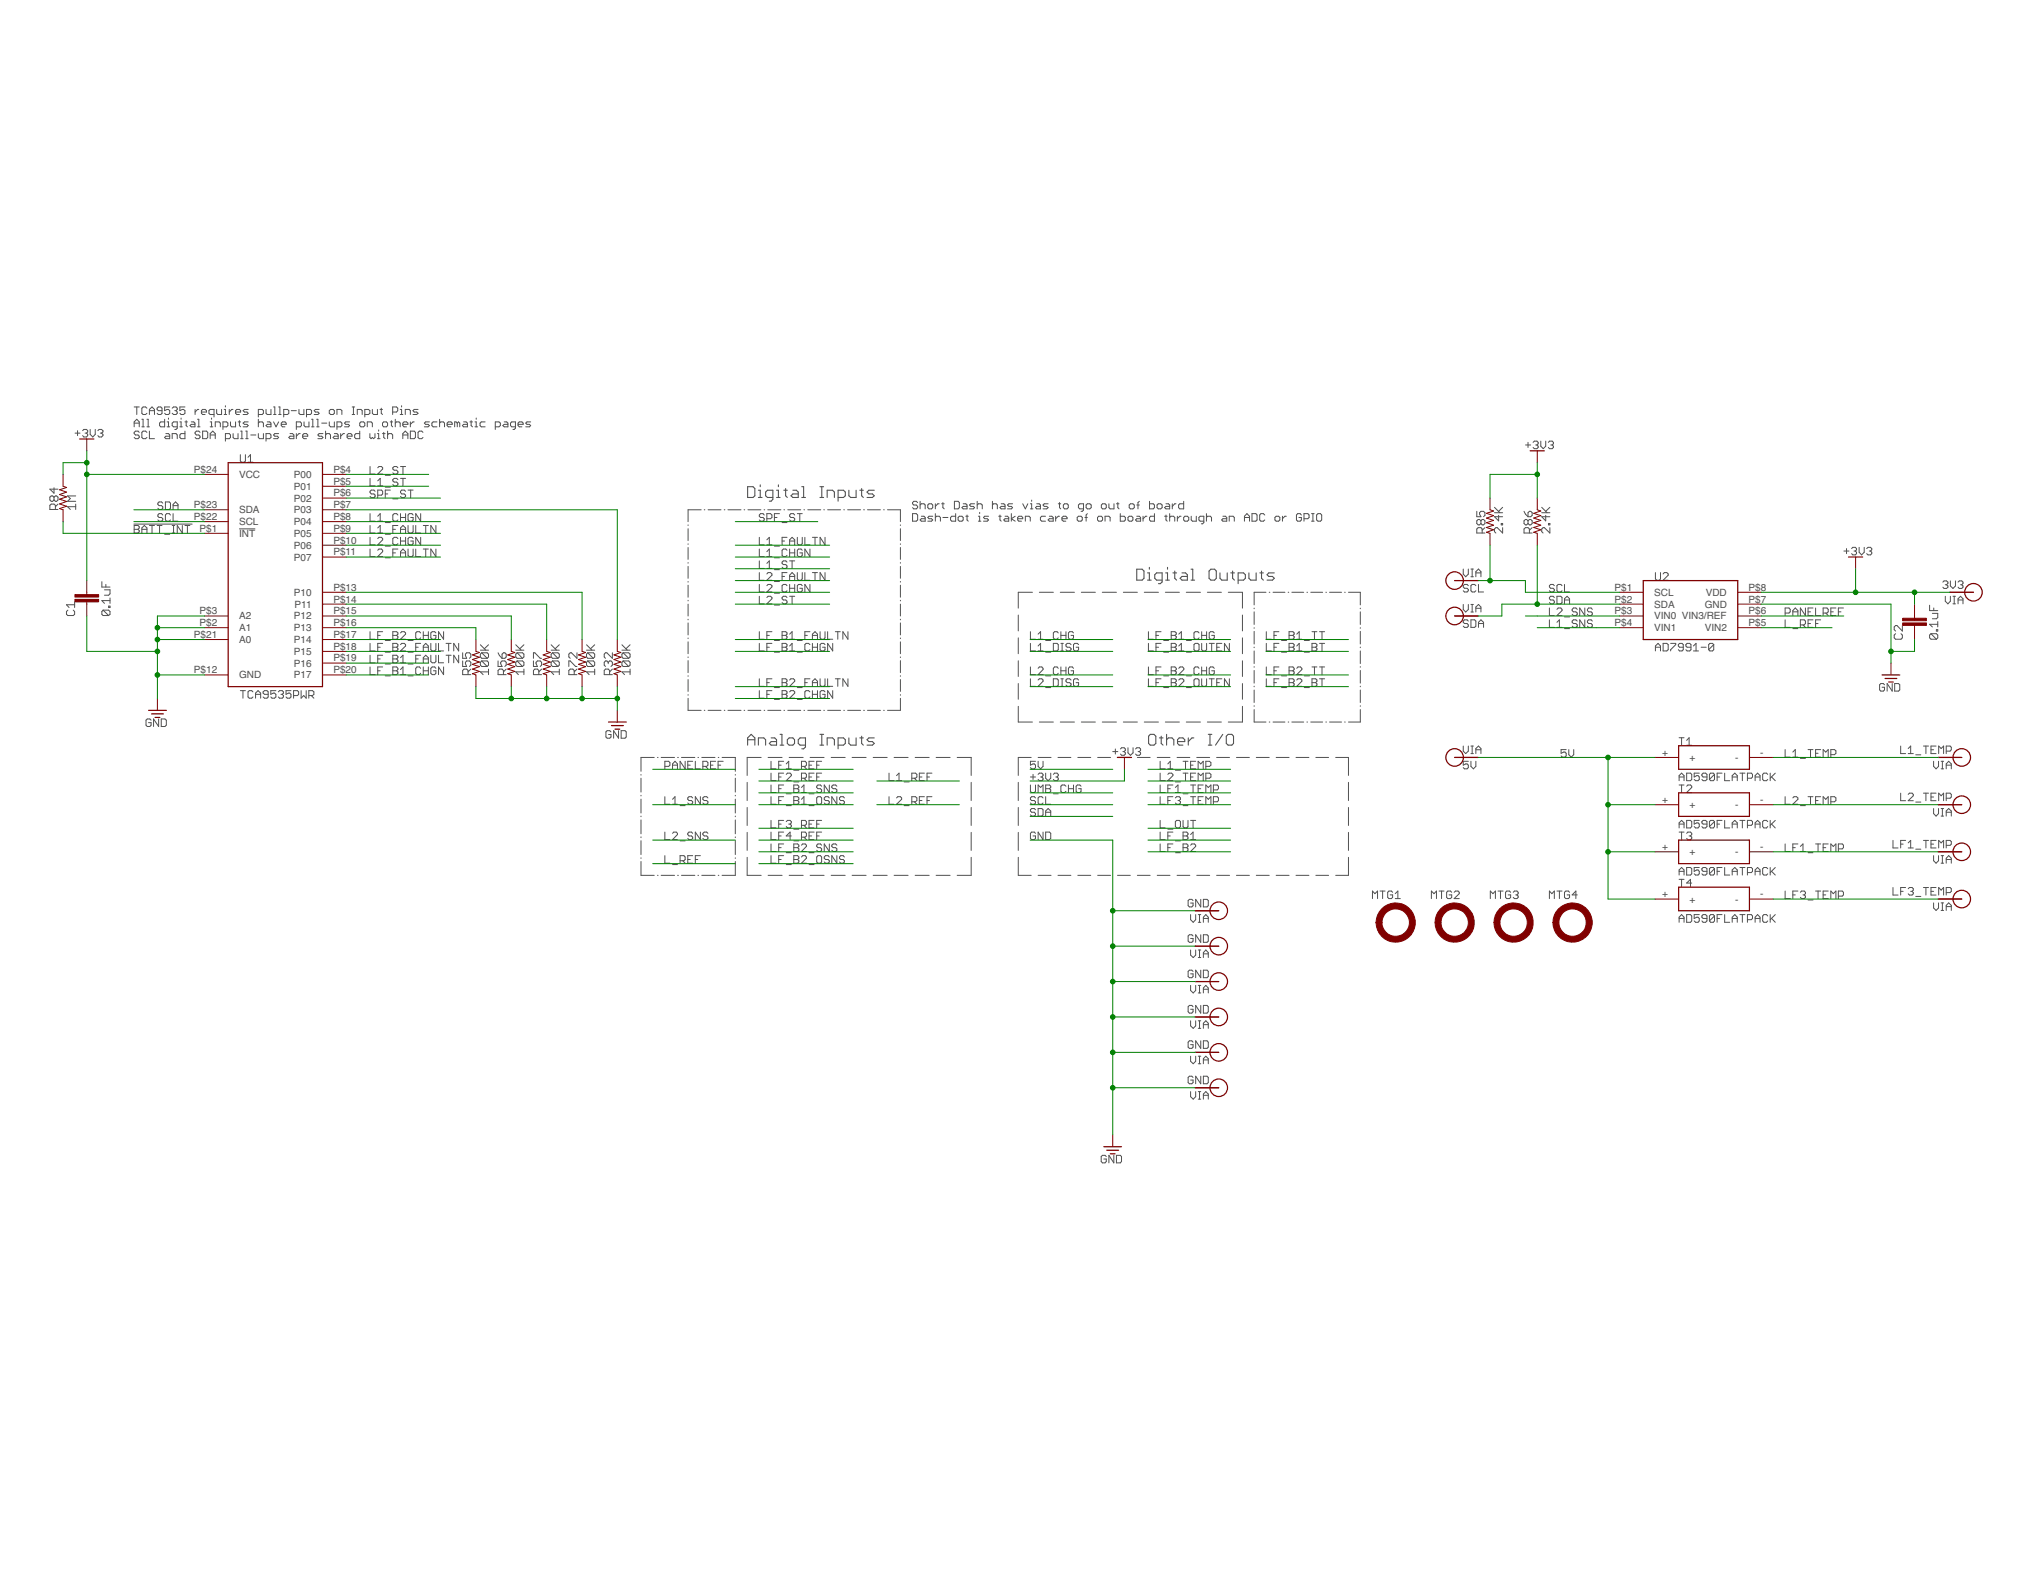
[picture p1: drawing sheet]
<svg xmlns="http://www.w3.org/2000/svg" width="279mm" height="216mm" viewBox="0 0 279 216" stroke-linecap="round" stroke-linejoin="round" font-family="sans-serif">
<defs><g id="words">
<g font-size="1.4" fill="#505050">
<text x="26.7" y="65">P$24</text>
<text x="32.9" y="65.7">VCC</text>
<text x="40.4" y="65.7">P00</text>
<text x="45.9" y="65">P$4</text>
<text x="26.7" y="69.9">P$23</text>
<text x="26.7" y="71.5">P$22</text>
<text x="32.9" y="70.6">SDA</text>
<text x="40.4" y="67.4">P01</text>
<text x="40.4" y="69">P02</text>
<text x="40.4" y="70.6">P03</text>
<text x="45.9" y="66.6">P$5</text>
<text x="45.9" y="68.3">P$6</text>
<text x="45.9" y="69.9">P$7</text>
<text x="45.9" y="71.5">P$8</text>
<text x="27.4" y="73.1">P$1</text>
<text x="32.9" y="72.2">SCL</text>
<text x="32.9" y="73.8">INT</text>
<text x="40.4" y="72.2">P04</text>
<text x="40.4" y="73.8">P05</text>
<text x="40.4" y="75.5">P06</text>
<text x="40.4" y="77.1">P07</text>
<text x="45.9" y="73.1">P$9</text>
<text x="45.9" y="74.7">P$10</text>
<text x="45.9" y="76.4">P$11</text>
<text x="40.4" y="81.9">P10</text>
<text x="40.5" y="83.6">P11</text>
<text x="45.9" y="81.2">P$13</text>
<text x="45.9" y="82.9">P$14</text>
<text x="222.1" y="81.2">P$1</text>
<text x="222.1" y="82.9">P$2</text>
<text x="227.6" y="81.9">SCL</text>
<text x="227.6" y="83.6">SDA</text>
<text x="234.5" y="83.6">GND</text>
<text x="234.7" y="81.9">VDD</text>
<text x="240.5" y="82.9">P$7</text>
<text x="240.5" y="81.2">P$8</text>
<text x="26.7" y="87.7">P$21</text>
<text x="27.4" y="84.5">P$3</text>
<text x="27.4" y="86.1">P$2</text>
<text x="32.9" y="85.2">A2</text>
<text x="32.9" y="86.8">A1</text>
<text x="32.9" y="88.4">A0</text>
<text x="40.4" y="85.2">P12</text>
<text x="40.4" y="86.8">P13</text>
<text x="40.4" y="88.4">P14</text>
<text x="45.9" y="84.5">P$15</text>
<text x="45.9" y="86.1">P$16</text>
<text x="45.9" y="87.7">P$17</text>
<text x="45.9" y="89.3">P$18</text>
<text x="222.1" y="84.5">P$3</text>
<text x="222.1" y="86.1">P$4</text>
<text x="227.6" y="85.2">VIN0 VIN3/REF</text>
<text x="227.6" y="86.8">VIN1</text>
<text x="234.5" y="86.8">VIN2</text>
<text x="240.5" y="86.1">P$5</text>
<text x="240.5" y="84.5">P$6</text>
<text x="26.7" y="92.6">P$12</text>
<text x="32.9" y="93.3">GND</text>
<text x="40.4" y="90.1">P15</text>
<text x="40.4" y="91.7">P16</text>
<text x="40.4" y="93.3">P17</text>
<text x="45.9" y="91">P$19</text>
<text x="45.9" y="92.6">P$20</text>
<text x="228.6" y="103.9">+</text>
<text x="232.4" y="104.7">+</text>
<text x="238.7" y="104.7">-</text>
<text x="242.2" y="103.9">-</text>
<text x="228.6" y="110.4">+</text>
<text x="232.4" y="111.1">+</text>
<text x="238.7" y="111.1">-</text>
<text x="242.2" y="110.4">-</text>
<text x="228.6" y="116.9">+</text>
<text x="232.4" y="117.6">+</text>
<text x="238.7" y="117.6">-</text>
<text x="242.2" y="116.9">-</text>
<text x="228.6" y="123.4">+</text>
<text x="232.4" y="124.1">+</text>
<text x="238.7" y="124.1">-</text>
<text x="242.2" y="123.4">-</text>
</g>
</g></defs>
<g fill="none" stroke="#505050" stroke-width=".15">
<path d="M102.8 66.9h.8l.2 .3v1l-.2 .2h-.8zM104.3 68.4h.5M104.3 67.4h.3v1M104.6 66.7v.2M106.3 68.4h-.7l-.3-.2v-.5l.3-.3h.7v1.3l-.2 .2h-.3M106.8 68.4h.5M106.8 67.4h.3v1M107.1 66.7v.2M107.8 67.4h.5M108.1 67.2v1l.2 .2M109.1 67.4h.5l.2 .3v.7h-.7l-.3-.2 .3-.3h.7M110.3 68.4h.5"/>
<path d="M110.3 66.9h.3v1.5M112.8 68.4h.5M112.8 66.9h.5M113.1 66.9v1.5M113.8 68.4v-1h.7l.3 .3v.7M115.3 68.4h.7l.3-.2v-.5l-.3-.3h-.7v1.5M116.8 67.4v.8l.2 .2h.8v-1M118.3 67.4h.5M118.5 67.2v1l.3 .2M120.3 67.4h-.8l-.2 .3 .2 .2h.5l.3 .3-.3 .2h-.7M156.4 78.3h.7l.3 .2v1l-.3 .3h-.7zM157.9 79.8h.5"/>
<path d="M157.9 78.8h.2v1M158.1 78v.3M159.9 79.8h-.8l-.2-.3v-.5l.2-.2h.8v1.2l-.3 .3h-.2M160.4 79.8h.5M160.4 78.8h.2v1M160.6 78v.3M161.4 78.8h.5M161.6 78.5v1l.3 .3M162.6 78.8h.5l.2 .2v.8h-.7l-.3-.3 .3-.2h.7M163.9 79.8h.4M163.9 78.3h.2v1.5M166.3 78.5l.3-.2h.5l.2 .2v1l-.2 .3h-.5l-.3-.3z"/>
<path d="M167.8 78.8v.7l.3 .3h.7v-1M169.3 78.8h.5M169.6 78.5v1l.2 .3M170.3 79.8h.8l.2-.3v-.5l-.2-.2h-.8v1.5M171.8 78.8v.7l.3 .3h.7v-1M173.3 78.8h.5M173.5 78.5v1l.3 .3M175.3 78.8h-.8l-.2 .2 .2 .3h.5l.3 .2-.3 .3h-.7M102.8 102.5v-1l.5-.5 .5 .5v1M102.8 101.7h1M104.3 102.5v-1h.8l.2 .2v.8M106.1 101.5h.5l.2 .2v.8h-.7l-.3-.3 .3-.2h.7"/>
<path d="M107.3 102.5h.5M107.3 101h.3v1.5M108.6 101.5h.5l.2 .2v.5l-.2 .3h-.5l-.3-.3v-.5zM110.8 102.5h-.7l-.3-.3v-.5l.3-.2h.7v1.2l-.2 .3h-.3M112.8 102.5h.5M112.8 101h.5M113.1 101v1.5M113.8 102.5v-1h.7l.3 .2v.8M115.3 102.5h.7l.3-.3v-.5l-.3-.2h-.7v1.5M116.8 101.5v.7l.2 .3h.8v-1M118.3 101.5h.5M118.5 101.2v1l.3 .3"/>
<path d="M120.3 101.5h-.8l-.2 .2 .2 .3h.5l.3 .2-.3 .3h-.7M158.2 101h.5l.3 .2v1l-.3 .3h-.5l-.2-.3v-1zM159.5 101.5h.5M159.7 101.2v1l.3 .3M160.5 101.7l.2-.2h.5l.3 .2v.8M160.5 101v1.5M162 102h1v-.3l-.3-.2h-.5l-.2 .2v.5l.2 .3h.5M163.5 101.5v1M164.2 101.5h-.2l-.5 .5M166.2 102.5h.5M166.2 101h.5M166.5 101v1.5"/>
<path d="M168.2 101l-1 1.5M168.7 101.2l.3-.2h.5l.2 .2v1l-.2 .3h-.5l-.3-.3z"/>
</g>
<g fill="none" stroke="#505050" stroke-width=".14">
<path d="M10.3 59.6h.7M10.7 59.2v.7M11.4 59.2l.1-.1h.4l.2 .1v.2l-.2 .2M11.7 59.6h.2M11.9 59.6l.2 .1v.2l-.2 .2h-.4l-.1-.2M12.4 59.1v.6l.4 .4 .3-.4v-.6M13.5 59.2l.1-.1h.4l.2 .1v.2l-.2 .2M13.8 59.6h.2M14 59.6l.2 .1v.2l-.2 .2h-.4l-.1-.2M18.5 58.7v-.7l.3-.3 .4 .3v.7M18.5 56h.7M18.5 58.2h.7"/>
<path d="M18.8 56v1M19.2 59.5l-.2-.2h-.4l-.1 .2v.1l.1 .2h.4l.2 .2v.2l-.2 .1h-.4l-.1-.1M19.5 57.7h.2v1M19.5 58.7h.4M20.2 59.5l-.2-.2h-.3l-.2 .2v.7l.2 .1h.3l.2-.1M20.2 56.1l-.2-.1h-.3l-.2 .1v.7l.2 .2h.3l.2-.2M20.2 57.7h.2v1M20.2 58.7h.4M20.6 59.3v1h.7M20.6 57v-.7l.3-.3 .4 .3v.7M20.6 56.5h.7M22.3 56.5h-.5l-.2-.2v-.2l.2-.1h.3l.2 .1v.7l-.2 .2h-.3l-.2-.2"/>
<path d="M22.6 57.7v1h-.5l-.2-.2v-.3l.2-.2h.5M22.8 59.6h.4l.1 .2v.5h-.5l-.2-.1 .2-.2h.5M23 58.7h.3M23 58h.2v.7M23.2 57.5v.2M23.3 56h-.7v.5l.4-.2h.2l.1 .2v.3l-.1 .2h-.4l-.2-.2M23.7 56.1l.2-.1h.3l.2 .1v.2l-.2 .2M24 56.5h.2M24.2 56.5l.2 .2v.1l-.2 .2h-.3l-.2-.2M24.4 58.7h-.5l-.2-.2v-.3l.2-.2h.5v.9l-.2 .2h-.2M24.7 58.7h.4M24.7 58h.2v.7"/>
<path d="M24.9 57.5v.2M25.4 59.3v1h-.5l-.2-.1v-.4l.2-.2h.5M25.4 56h-.7v.5l.4-.2h.2l.1 .2v.3l-.1 .2h-.4l-.2-.2M25.4 58h.4M25.6 57.8v.7l.2 .2M26.3 58h.3l.2 .2v.5h-.5l-.2-.2 .2-.1h.5M26.8 56.3v.7M27.2 57.7h.1v1M27.2 58.7h.3M27.3 56.3h-.1l-.4 .4M27.5 59.5l-.2-.2h-.3l-.2 .2v.1l.2 .2h.3l.2 .2v.2l-.2 .1h-.3l-.2-.1M27.7 56.7h.7v-.2l-.2-.2h-.3l-.2 .2v.3l.2 .2h.3"/>
<path d="M27.9 59.3h.5l.2 .2v.7l-.2 .1h-.5zM28.9 59.8h.7M28.9 58.7h.4M28.9 58h.2v.7M29.1 57.5v.2M29.4 57h-.5l-.2-.2v-.3l.2-.2h.5v1M29.6 58.7v-.7h.5l.2 .2v.5M29.8 56.3v.5l.2 .2h.5v-.7M30.7 58.7h.5l.1-.2v-.3l-.1-.2h-.5v1.1M30.8 56.3h.2v.7M30.8 57h.4M31 55.8v.2"/>
<path d="M31.5 56.3v.7M31.7 58v.5l.2 .2h.5v-.7M32 56.3h-.1l-.4 .4M32.1 59.6v.6l.1 .1h.5v-.7M32.4 56.7h.7v-.2l-.2-.2h-.3l-.2 .2v.3l.2 .2h.3M32.8 58h.3M32.9 57.8v.7l.2 .2M33.1 59.3h.2v1M33.8 59.3h.2v1M34.1 56.3h-.5l-.2 .2 .2 .2h.4l.1 .1-.1 .2h-.6M34.1 58h-.5l-.2 .2 .2 .2h.4l.1 .1-.1 .2h-.6M34.5 59.8h.7"/>
<path d="M35.5 59.6v.6l.2 .1h.5v-.7M35.5 57h.6l.1-.2v-.3l-.1-.2h-.6v1M35.5 57.7v1M35.5 58.2l.2-.2h.4l.1 .2v.5M36.6 56.3v.5l.2 .2h.5v-.7M36.8 58h.3l.2 .2v.5h-.5l-.2-.2 .2-.1h.5M37.6 56h.2v1M37.6 57h.4M37.6 58l.4 .7 .3-.7M38.3 59.6h-.5l-.2 .2 .2 .2h.4l.1 .2-.1 .1h-.6M38.3 56h.2v1M38.3 57h.4"/>
<path d="M38.7 58.4h.7v-.2l-.2-.2h-.3l-.2 .2v.3l.2 .2h.3M39 57h.6l.1-.2v-.3l-.1-.2h-.6v1M39.9 59.6h.3l.2 .2v.5h-.5l-.2-.1 .2-.2h.5M40.1 56.5h.7M40.8 58.7h.5l.2-.2v-.3l-.2-.2h-.5v1.1M40.8 59.6v.7M41.1 56.3v.5l.2 .2h.5v-.7M41.3 59.6h-.2l-.3 .4M41.6 60h.7v-.2l-.1-.2h-.4l-.2 .2v.4l.2 .1h.4M41.8 58v.5l.2 .2h.5v-.7M42.2 57h.5l.2-.2v-.3l-.2-.2h-.5v1M42.9 57.7h.1v1"/>
<path d="M42.9 58.7h.3M43.6 57.7h.1v1M43.6 58.7h.3M43.9 56.3h-.5l-.2 .2 .2 .2h.3l.2 .1-.2 .2h-.5M44.3 58.2h.7M44.4 59.6h-.5l-.2 .2 .2 .2h.4l.1 .2-.1 .1h-.6M44.8 59.8l.2-.2h.3l.2 .2v.5M44.8 59.3v1M45.3 56.5l.2-.2h.3l.2 .2v.3l-.2 .2h-.3l-.2-.2zM45.3 58v.5l.2 .2h.5v-.7M46 59.6h.4l.1 .2v.5h-.5l-.2-.1 .2-.2h.5M46.4 57v-.7h.5l.1 .2v.5"/>
<path d="M46.4 58.7h.5l.1-.2v-.3l-.1-.2h-.5v1.1M46.9 59.6v.7M47.4 59.6h-.2l-.3 .4M47.8 60h.6v-.2l-.1-.2h-.4l-.1 .2v.4l.1 .1h.4M48.1 58h-.5l-.2 .2 .2 .2h.3l.2 .1-.2 .2h-.5M48.5 56h.3M48.5 57h.3M48.6 56v1M49.1 57v-.7h.6l.1 .2v.5M49.5 59.3v1h-.5l-.2-.1v-.4l.2-.2h.5M49.7 58h.3l.2 .2v.3l-.2 .2h-.3l-.2-.2v-.3zM50.2 57h.5l.2-.2v-.3l-.2-.2h-.5v1"/>
<path d="M50.5 58.7v-.7h.6l.1 .2v.5M50.9 59.6v.6l.2 .1 .1-.1 .2 .1 .2-.1v-.6M51.2 56.3v.5l.2 .2h.5v-.7M51.9 59.6h.2v.7M52.1 59.1v.2M52.3 56.3h.3M52.5 56.1v.7l.1 .2M52.6 59.6h.4M52.6 58.2l.2-.2h.3l.2 .2v.3l-.2 .2h-.3l-.2-.2zM52.8 59.5v.7l.2 .1M53.3 59.8l.2-.2h.3l.2 .2v.5M53.3 59.3v1"/>
<path d="M53.7 58h.3M53.8 57.8v.7l.2 .2M54 56.7h.5l.2-.2v-.4l-.2-.1h-.5v1M54.4 58.2l.1-.2h.4l.2 .2v.5M54.4 57.7v1M55.1 57h.3M55.1 56.3h.1v.7M55.2 55.8v.2M55.4 59.8h.7M55.4 58.4h.7v-.2l-.2-.2h-.3l-.2 .2v.3l.2 .2h.3M55.8 57v-.7h.5l.2 .2v.5M56.5 59.3h.5l.1 .2v.7l-.1 .1h-.5z"/>
<path d="M56.5 58v.7M57 58h-.2l-.3 .4M57.5 56.3h-.5l-.2 .2 .2 .2h.3l.2 .1-.2 .2h-.5M58.2 59.5l-.2-.2h-.3l-.2 .2v.7l.2 .1h.3l.2-.1M59.1 58h-.6l-.1 .2 .1 .2h.4l.2 .1-.2 .2h-.5M60.1 58h-.5l-.2 .2v.3l.2 .2h.5M60.5 58.2l.1-.2h.4l.2 .2v.5M60.5 57.7v1M61.5 58.4h.7v-.2l-.2-.2h-.3l-.2 .2v.3l.2 .2h.3M62.9 58.2l-.2-.2h-.2v.7M62.9 58.2v.5M62.9 58.2l.2-.2 .1 .2v.5"/>
<path d="M63.8 58h.3l.2 .2v.5h-.5l-.2-.2 .2-.1h.5M64.6 58h.4M64.8 57.8v.7l.2 .2M65.3 58.7h.4M65.3 58h.2v.7M65.5 57.5v.2M66.7 58h-.5l-.2 .2v.3l.2 .2h.5M68.1 58.7h.5l.2-.2v-.3l-.2-.2h-.5v1.1M69.4 58h.3l.2 .2v.5h-.5l-.2-.2 .2-.1h.5M70.9 58.7h-.5l-.2-.2v-.3l.2-.2h.5v.9l-.2 .2h-.1M71.3 58.4h.7v-.2l-.2-.2h-.4l-.1 .2v.3l.1 .2h.4M73 58h-.5l-.2 .2 .2 .2h.3l.2 .1-.2 .2h-.5"/>
<path d="M7.4 68.4l-.2-.2h-.2l-.1 .2v.3l.1 .2h.2l.2-.2M7.4 68.4l.2-.2h.2l.2 .2v.3l-.2 .2h-.2l-.2-.2M7.4 67.1v.7l-.5-.5h1.1M7.4 68.4v.3M7.6 70.1v-.6l-.2-.2h-.4l-.1 .2v.6h1.1M8 69.3l-.4 .4M10.4 68.2h-1.1l.4 .4-.4 .3h1.1M10.4 69.7h-1.1l.4 .4M10.4 69.3v.8M14 80v.7h1.1M18.4 72.1h8M18.5 72.3h.5l.2 .1v.2l-.2 .2 .2 .2v.1l-.2 .2h-.5z"/>
<path d="M18.5 72.8h.5M19.5 73.3v-.7l.4-.3 .3 .3v.7M19.5 72.8h.7M20.6 72.3h.7M20.9 72.3v1M21.6 72.3h.7M21.9 72.3v1M22.4 70.8l-.2-.2h-.3l-.2 .2v.2l.2 .2h.3l.2 .1v.2l-.2 .2h-.3l-.2-.2M22.4 69.2l-.2-.2h-.3l-.2 .2v.2l.2 .1h.3l.2 .2v.2l-.2 .2h-.3l-.2-.2M22.6 73.5h.7M22.8 69h.5l.2 .2v.7l-.2 .2h-.5zM23.5 70.8l-.2-.2h-.4l-.1 .2v.7l.1 .2h.4l.2-.2"/>
<path d="M23.7 60.3v-.7h.5l.2 .2v.5M23.7 73.3h.3M23.7 72.3h.3M23.8 70.6v1.1h.7M23.8 70.1v-.7l.4-.4 .3 .4v.7M23.8 69.5h.7M23.9 72.3v1M25.1 72.3v1l-.7-1v1M25.4 72.3h.7M25.8 72.3v1M28.9 60.3v-.7l.4-.3 .3 .3v.7M31 60.3h.5l.2-.1v-.4l-.2-.2h-.5v1.1"/>
<path d="M32.9 72.7h2.2M33.1 62.5v.9l.1 .2h.4l.2-.2v-.9M33.1 60.3h.3M33.8 60.3h.3M34.1 63.6h.7M34.1 62.9l.4-.4v1.1M36.6 60.3h.5l.2-.1v-.4l-.2-.2h-.5v1.1M50.9 70.6v1.1h.7M50.9 64.2v1h.7M50.9 65.8v1h.7M50.9 72.3v1h.7M50.9 73.9v1h.7"/>
<path d="M50.9 75.5v1h.7M51.6 67.6l-.2-.2h-.3l-.2 .2v.1l.2 .2h.3l.2 .2v.2l-.2 .1h-.3l-.2-.1M51.9 60.3h.4M52 71.7h.6M52 73.3h.6M52 68.1h.5l.1-.2v-.3l-.1-.2h-.5v1M52 64.3l.1-.1h.4l.1 .1v.2l-.6 .7h.6M52 74.1l.1-.2h.4l.1 .2v.1l-.6 .7h.6M52 75.7l.1-.2h.4l.1 .2v.2l-.6 .6h.6M52 72.6l.3-.3v1M52 66.1l.3-.3v1M52 71l.3-.4v1.1"/>
<path d="M52 66.8h.6M53 71.9h.7M53 67.9h.3M53 75.1h.7M53 73.5h.7M53 76.7h.7M53 67h.7M53 65.4h.7M53.7 67.4h-.7v1M54 68.6h.7M54 72.8h.4M54 76h.4"/>
<path d="M54.7 70.8l-.1-.2h-.4l-.2 .2v.7l.2 .2h.4l.1-.2M54.7 64.3l-.1-.1h-.4l-.2 .1v.2l.2 .2h.4l.1 .2v.1l-.1 .2h-.4l-.2-.2M54.7 66l-.1-.2h-.4l-.2 .2v.1l.2 .2h.4l.1 .2v.1l-.1 .2h-.4l-.2-.2M54.7 72.3h-.7v1M54.7 74.1l-.1-.2h-.4l-.2 .2v.7l.2 .1h.4l.1-.1M54.7 75.5h-.7v1M55.1 71.2h.7M55.1 70.6v1.1M55.1 73.3v-.7l.3-.3 .4 .3v.7M55.1 73.9v1M55.1 76.5v-.6l.3-.4 .4 .4v.6M55.1 74.4h.7"/>
<path d="M55.1 72.8h.7M55.1 76h.7M55.1 65.8h.7M55.1 64.2h.7M55.4 60.3v-.7l.4-.3 .3 .3v.7M55.4 64.2v1M55.4 65.8v1M55.8 67.6l-.2-.2h-.3l-.2 .2v.1l.2 .2h.3l.2 .2v.2l-.2 .1h-.3l-.2-.1M55.8 70.6v1.1M55.8 73.9v1M56.1 72.3v.8l.2 .2h.4l.1-.2v-.8M56.1 75.5v.9l.2 .1h.4l.1-.1v-.9"/>
<path d="M56.1 67.4h.7M56.5 67.4v1M56.8 70.8l-.1-.2h-.4l-.2 .2v.7l.2 .2h.4l.1-.2v-.3h-.3M56.8 74.1l-.1-.2h-.4l-.2 .2v.7l.2 .1h.4l.1-.1v-.4h-.3M57.2 72.3v1h.7M57.2 75.5v1h.7M57.9 70.6v1.1l-.7-1.1v1.1M57.9 73.9v1l-.7-1v1M58.2 72.3h.7M58.2 75.5h.7M58.6 72.3v1M58.6 75.5v1"/>
<path d="M60 72.3v1l-.7-1v1M60 75.5v1l-.7-1v1M94.7 72.2v.1M94.7 72.7v1.6M94.7 74.8v.1M94.7 75.3v1.6M94.7 77.4h.1M94.7 77.9v1.6M94.7 80v.1M96.5 70.1h-1.8v1.6M96.9 70.1h.1M97.4 70.1h1.8"/>
<path d="M99.6 70.1h.1M100.1 70.1h1.8M102.4 70.1h.1M102.9 70.1h1.8M104.5 78.7v1.1h.6M104.5 73.9v1h.6M104.5 75.5v1h.6M104.5 77.1v1.1h.6M105.1 70.1h.1M105.1 70.8l-.1-.2h-.4l-.1 .2v.2l.1 .2h.4l.1 .1v.2l-.1 .2h-.4l-.1-.2M105.5 71.3h.5l.2-.1v-.4l-.2-.2h-.5v1.1M105.5 78.9l.2-.2h.3l.2 .2v.2l-.7 .7h.7"/>
<path d="M105.5 74.9h.7M105.5 74.2l.3-.3v1M105.5 75.9l.3-.4v1M105.5 77.5l.3-.4v1.1M105.5 76.5h.7M105.5 78.2h.7M105.6 70.1h1.8M106.5 71.2h.4M106.5 75.1h.7M106.5 76.7h.7M106.5 80h.7M106.5 78.3h.7"/>
<path d="M107.2 70.6h-.7v1.1M107.6 71.9h.7M107.6 74.4h.3M107.6 79.3h.3M107.8 70.1h.1M108.3 78.7h-.7v1.1M108.3 73.9h-.7v1M108.3 75.7l-.2-.2h-.3l-.2 .2v.7l.2 .1h.3l.2-.1M108.3 77.3l-.2-.2h-.3l-.2 .2v.2l.2 .1h.3l.2 .2v.2l-.2 .2h-.3l-.2-.2M108.4 70.1h1.8M108.6 74.9v-.7l.4-.3 .3 .3v.7M108.6 75.5v1"/>
<path d="M108.6 79.8v-.7l.4-.4 .3 .4v.7M108.6 74.4h.7M108.6 76h.7M108.6 79.3h.7M108.6 77.1h.7M109 77.1v1.1M109.3 70.8l-.1-.2h-.4l-.2 .2v.2l.2 .2h.4l.1 .1v.2l-.1 .2h-.4l-.2-.2M109.3 75.5v1M109.7 70.6h.7M109.7 78.7v.9l.2 .2h.3l.2-.2v-.9M109.7 73.9v.9l.2 .1h.3l.2-.1v-.9M110 70.6v1.1"/>
<path d="M110.4 75.7l-.2-.2h-.3l-.2 .2v.7l.2 .1h.3l.2-.1v-.4h-.4M110.6 70.1h.1M110.7 78.7v1.1h.7M110.7 73.9v1h.7M111.1 70.1h1.8M111.4 75.5v1l-.7-1v1M111.8 78.7h.7M111.8 73.9h.7M112.1 73.9v1M112.1 78.7v1.1M113.3 70.1h.1M113.5 73.9v1l-.7-1v1"/>
<path d="M113.5 78.7v1.1l-.7-1.1v1.1M113.9 70.1h1.7M116.1 70.1h.1M116.6 70.1h1.8M118.8 70.1h.1M119.3 70.1h1.8M121.6 70.1h.1M122.1 70.1h1.8v1.6M123.9 72.2v.1M123.9 72.7v1.6M123.9 74.8v.1M123.9 75.3v1.6"/>
<path d="M123.9 77.4h.1M123.9 77.9v1.6M123.9 80v.1M125.5 70.6h.5l.2 .2v.7l-.2 .2h-.5zM126.2 69.1l-.2-.2h-.3l-.2 .2v.2l.2 .1h.3l.2 .2v.2l-.2 .2h-.3l-.2-.2M126.6 68.9v1.1M126.6 69.4l.1-.1h.4l.2 .1v.6M126.7 71h.4l.2 .2v.5h-.6l-.1-.2 .1-.2h.6M127.6 69.4l.2-.1h.3l.2 .1v.4l-.2 .2h-.3l-.2-.2zM128.3 71h-.5l-.2 .2 .2 .1h.3l.2 .2-.2 .2h-.5M128.7 69.3v.7M128.7 70.6v1.1"/>
<path d="M128.7 71.2l.1-.2h.4l.2 .2v.5M129.2 69.3h-.2l-.3 .3M129.5 69.3h.4M129.7 69.1v.7l.2 .2M129.7 71.2h.7M131.3 68.9h.5l.2 .2v.7l-.2 .2h-.5zM131.5 70.6v1.1h-.6l-.1-.2v-.3l.1-.2h.6M131.8 71.2l.2-.2h.3l.2 .2v.3l-.2 .2h-.3l-.2-.2zM132.5 69.3h.4l.1 .1v.6h-.5l-.2-.2 .2-.2h.5M132.9 71h.3M133 70.8v.7l.2 .2M134.1 69.3h-.5l-.2 .1 .2 .2h.3l.2 .2-.2 .2h-.5"/>
<path d="M134.4 69.4l.2-.1h.3l.2 .1v.6M134.4 68.9v1.1M134.6 71.7h.3M134.6 71h.2v.7M134.8 70.5v.1M136 71h-.5l-.2 .2 .2 .1h.3l.2 .2-.2 .2h-.5M136.5 69.4l.2-.1h.3l.2 .1v.6M136.5 68.9v1.1M137.4 71h.3M137.6 70.8v.7l.1 .2M137.7 69.3h.4l.2 .1v.6h-.6l-.1-.2 .1-.2h.6M138.3 71h.3l.2 .2v.5h-.5l-.2-.2 .2-.2h.5"/>
<path d="M139.1 70.6v1.1M139.3 69.3h-.5l-.2 .1 .2 .2h.3l.2 .2-.2 .2h-.5M139.7 71l-.6 .3 .6 .4M140 71.3h.7v-.1l-.2-.2h-.3l-.2 .2v.3l.2 .2h.3M140.7 69.3l.4 .7 .3-.7M141.1 71.7v-.7h.5l.1 .2v.5M141.8 70h.3M141.8 69.3h.1v.7M141.9 68.8v.1M142.6 69.3h.4l.1 .1v.6h-.5l-.1-.2 .1-.2h.5M143.8 71h-.5l-.2 .2v.3l.2 .2h.5M144.2 69.3h-.5l-.2 .1 .2 .2h.3l.2 .2-.2 .2h-.5"/>
<path d="M144.4 71h.3l.2 .2v.5h-.5l-.2-.2 .2-.2h.5M145.2 71v.7M145.6 69.3h.3M145.8 69.1v.7l.1 .2M145.8 71h-.2l-.4 .3M146.1 71.3h.7v-.1l-.2-.2h-.3l-.2 .2v.3l.2 .2h.3M146.3 69.4l.2-.1h.3l.2 .1v.4l-.2 .2h-.3l-.2-.2zM148.2 71.2l.2-.2h.3l.2 .2v.3l-.2 .2h-.3l-.2-.2zM149.1 70h-.6l-.1-.2v-.4l.1-.1h.6v.8l-.2 .2h-.2M149.2 71.2h.4M149.4 69.4l.2-.1h.3l.2 .1v.4l-.2 .2h-.3l-.2-.2zM149.6 70.6l-.2 .2v.9"/>
<path d="M151 71.2l.2-.2h.3l.2 .2v.3l-.2 .2h-.3l-.2-.2zM151.5 69.4l.2-.1h.3l.2 .1v.4l-.2 .2h-.3l-.2-.2zM152 71.7v-.7h.5l.2 .2v.5M152.5 69.3v.5l.2 .2h.5v-.7M153.6 69.3h.3M153.8 69.1v.7l.1 .2M154.1 70.6v1.1h.5l.2-.2v-.3l-.2-.2h-.5M155.2 71.2l.1-.2h.4l.2 .2v.3l-.2 .2h-.4l-.1-.2zM155.3 69.4l.2-.1h.4l.1 .1v.4l-.1 .2h-.4l-.2-.2zM156.4 69.4h.3M156.4 71h.3l.2 .2v.5h-.5l-.2-.2 .2-.2h.5M156.7 68.9l-.2 .2v.9"/>
<path d="M157.2 71v.7M157.8 71h-.2l-.4 .3M158.1 68.9v1.1h.5l.2-.2v-.4l-.2-.1h-.5M158.8 70.6v1.1h-.5l-.2-.2v-.3l.2-.2h.5M159.2 69.4l.1-.1h.4l.2 .1v.4l-.2 .2h-.4l-.1-.2zM160.2 71h.4M160.4 69.3h.3l.2 .1v.6h-.5l-.2-.2 .2-.2h.5M160.4 70.8v.7l.2 .2M160.9 70.6v1.1M160.9 71.2l.2-.2h.3l.2 .2v.5M161.3 69.3v.7M161.8 69.3h-.2l-.3 .3"/>
<path d="M162 71v.7M162.5 71h-.2l-.3 .3M162.8 68.9v1.1h-.5l-.2-.2v-.4l.2-.1h.5M162.8 71.2l.2-.2h.3l.2 .2v.3l-.2 .2h-.3l-.2-.2zM163.9 71v.5l.1 .2h.6v-.7M165.6 71.7h-.5l-.2-.2v-.3l.2-.2h.5v.9l-.2 .1h-.1M166 71.2l.1-.2h.4l.2 .2v.5M166 70.6v1.1M168.2 71h.4l.2 .2v.5h-.6l-.1-.2 .1-.2h.6M169.1 71.7v-.7h.5l.2 .2v.5M171.2 71.2h.7M171.2 71.7v-.7l.3-.4 .4 .4v.7"/>
<path d="M172.2 70.6h.6l.1 .2v.7l-.1 .2h-.6zM174 70.8l-.2-.2h-.3l-.2 .2v.7l.2 .2h.3l.2-.2M175.4 71.2l.2-.2h.3l.2 .2v.3l-.2 .2h-.3l-.2-.2zM176.4 71v.7M177 71h-.2l-.4 .3M179 70.8l-.1-.2h-.4l-.1 .2v.7l.1 .2h.4l.1-.2v-.3h-.3M179.4 71.3h.5l.2-.1v-.4l-.2-.2h-.5v1.1M180.4 71.7h.4M180.4 70.6h.4M180.6 70.6v1.1M181.1 70.8l.2-.2h.4l.1 .2v.7l-.1 .2h-.4l-.2-.2zM201.3 78.3v.7l.3 .3 .4-.3v-.7"/>
<path d="M202.4 79.3h.3M202.4 78.3h.3M202.5 78.3v1M203 79.3v-.7l.4-.3 .3 .3v.7M203 78.8h.7M203.2 70.3v.8h.5l-.2-.4v-.2l.2-.2h.4l.2 .2v.4l-.2 .2M203.7 71.6l-.2-.2h-.2l-.1 .2v.4l.1 .2h.2l.2-.2M203.7 71.6l.2-.2h.2l.2 .2v.4l-.2 .2h-.2l-.2-.2M203.7 71.6v.4M203.9 73.3v-.6l-.2-.1h-.4l-.1 .1v.6h1.1M204.3 72.6l-.4 .3M205.6 70.5h1.1"/>
<path d="M205.6 69.8l.7 .7M206.2 70.9v.7l-.6-.5h1.1M206.5 72h.2v.2h-.2zM206.7 72.6v.7l-.7-.7h-.2l-.2 .1v.4l.2 .2M206.7 69.8l-.5 .5M209.7 70.3l.1 .4 .4 .4M209.9 61.2h.7M210.2 70.5l.2-.2h.2l.2 .2v.4l-.2 .2h-.4zM210.2 71.6l.2-.2h.2l.2 .2v.4l-.2 .2h-.2l-.2-.2M210.2 71.6l-.2-.2h-.2l-.1 .2v.4l.1 .2h.2l.2-.2M210.2 60.8v.7M210.2 71.6v.4"/>
<path d="M210.4 73.3v-.6l-.2-.1h-.4l-.1 .1v.6h1.1M210.8 72.6l-.4 .3M210.9 60.8l.2-.1h.3l.2 .1v.2l-.2 .2M211.3 61.2h.1M211.4 61.2l.2 .2v.1l-.2 .2h-.3l-.2-.2M212 60.7v.7l.3 .3 .3-.3v-.7M212.1 70.5h1.1M212.1 69.8l.7 .7M212.6 70.9v.7l-.5-.5h1.1M213 60.8l.2-.1h.3l.2 .1v.2l-.2 .2M213 72h.2v.2h-.2zM213.2 72.6v.7l-.8-.7h-.1l-.2 .1v.4l.2 .2"/>
<path d="M213.2 69.8l-.6 .5M213.3 61.2h.2M213.5 61.2l.2 .2v.1l-.2 .2h-.3l-.2-.2M227.7 78.7v.9l.2 .2h.4l.1-.2v-.9M228.8 78.9l.2-.2h.3l.2 .2v.2l-.7 .7h.7M253.7 75.8h.7M254 75.4v.7M254.7 75.4l.2-.1h.3l.2 .1v.2l-.2 .2M255.1 75.8h.1M255.2 75.8l.2 .1v.2l-.2 .2h-.3l-.2-.2M255.8 75.3v.6l.3 .4 .4-.4v-.6M256.8 75.4l.2-.1h.3l.2 .1v.2l-.2 .2"/>
<path d="M257.2 75.8h.1M257.3 75.8l.2 .1v.2l-.2 .2h-.3l-.2-.2M268.3 79.9v.7l.4 .3 .3-.3v-.7M9.3 83.9l-.2 .2v.4l.2 .1h.8l.2-.1v-.4l-.2-.2M10.3 82.8v.7M10.3 83.2h-1.2l.4 .3M14.2 83.9l-.2 .2v.4l.2 .1h.7M14.2 83.9h.7l.2 .2v.4l-.2 .1M14.2 83.9l.7 .7M14.4 81.1h.7v.6l-.2 .2h-.5M14.6 80.4v.3M14.9 83.4h.2v.1h-.2z"/>
<path d="M15.1 82.2v.8M15.1 82.6h-1.1l.4 .4M20.8 99l-.2-.1h-.3l-.2 .1v.7l.2 .2h.3l.2-.2v-.3h-.4M21.8 98.9v1l-.7-1v1M22.2 98.9h.5l.2 .1v.7l-.2 .2h-.5zM33.1 95h.7M33.4 95v1M34.8 95.1l-.2-.1h-.3l-.2 .1v.7l.2 .2h.3l.2-.2M35.2 96v-.7l.3-.3 .4 .3v.7M35.2 95.5h.7M36.9 95.5h-.5l-.2-.2v-.2l.2-.1h.3l.2 .1v.7l-.2 .2h-.3l-.2-.2M38 95h-.7v.5l.3-.2h.2l.2 .2v.3l-.2 .2h-.4l-.1-.2"/>
<path d="M38.3 95.1l.2-.1h.3l.2 .1v.2l-.2 .2M38.7 95.5h.1M38.8 95.5l.2 .2v.1l-.2 .2h-.3l-.2-.2M40 95h-.7v.5l.4-.2h.2l.1 .2v.3l-.1 .2h-.4l-.2-.2M40.4 95.7h.5l.2-.2v-.4l-.2-.1h-.5v1M41.4 95v1l.4-.3 .3 .3v-1M42.5 95.7h.5l.2-.2v-.4l-.2-.1h-.5v1M42.8 95.7l.4 .3M50.9 86.9v1h.7M50.9 88.5v1h.7M50.9 90.1v1h.7M50.9 91.7v1.1h.7"/>
<path d="M52 89h.3M52 87.4h.3M52 92.2h.3M52 90.6h.3M52.6 88.5h-.6v1M52.6 86.9h-.6v1M52.6 90.1h-.6v1M52.6 91.7h-.6v1.1M53 88.1h.7M53 89.7h.7M53 92.9h.7M53 91.3h.7"/>
<path d="M54 86.9h.6l.1 .1v.2l-.1 .2 .1 .1v.2l-.1 .2h-.6zM54 88.5h.6l.1 .1v.2l-.1 .2 .1 .2v.1l-.1 .2h-.6zM54 90.1h.6l.1 .2v.1l-.1 .2 .1 .2v.2l-.1 .1h-.6zM54 91.7h.6l.1 .2v.2l-.1 .1 .1 .2v.2l-.1 .2h-.6zM54 89h.6M54 87.4h.6M54 92.2h.6M54 90.6h.6M55.1 88.6l.2-.1h.3l.2 .1v.2l-.7 .7h.7M55.1 87l.2-.1h.3l.2 .1v.2l-.7 .7h.7M55.1 92.8h.7M55.1 90.4l.3-.3v1"/>
<path d="M55.1 92.1l.3-.4v1.1M55.1 91.1h.7M56.1 88.1h.7M56.1 89.7h.7M56.1 92.9h.7M56.1 91.3h.7M57.2 89h.3M57.2 90.6h.3M57.9 88.5h-.7v1M57.9 87l-.2-.1h-.3l-.2 .1v.7l.2 .2h.3l.2-.2M57.9 91.9l-.2-.2h-.3l-.2 .2v.7l.2 .2h.3l.2-.2M57.9 90.1h-.7v1"/>
<path d="M58.2 89h.7M58.2 87.4h.7M58.2 92.2h.7M58.2 90.6h.7M58.2 86.9v1M58.2 89.5v-.7l.4-.3 .3 .3v.7M58.2 91.1v-.7l.4-.3 .3 .3v.7M58.2 91.7v1.1M58.9 86.9v1M58.9 91.7v1.1M59.3 88.5v.8l.2 .2h.3l.2-.2v-.8M59.3 90.1v.9l.2 .1h.3l.2-.1v-.9"/>
<path d="M60 87l-.2-.1h-.3l-.2 .1v.7l.2 .2h.3l.2-.2v-.3h-.4M60 91.9l-.2-.2h-.3l-.2 .2v.7l.2 .2h.3l.2-.2v-.4h-.4M60.3 88.5v1h.7M60.3 90.1v1h.7M61 86.9v1l-.7-1v1M61 91.7v1.1l-.7-1.1v1.1M61.4 88.5h.7M61.4 90.1h.7M61.7 88.5v1M61.7 90.1v1M63.1 88.5v1l-.7-1v1M63.1 90.1v1l-.7-1v1"/>
<path d="M63.6 90.9v.8h.6l-.2-.4v-.2l.2-.2h.4l.2 .2v.4l-.2 .2M63.6 89.8v.7h.6l-.2-.4v-.1l.2-.2h.4l.2 .2v.3l-.2 .2M64.4 92.8v-.6l-.2-.2h-.4l-.2 .2v.6h1.2M64.8 92l-.4 .4M66.1 88.7l.7 .7M66.1 89.4h1.1M66.3 90.9l-.2 .2v.4l.2 .2h.7M66.3 90.9h.7l.2 .2v.4l-.2 .2M66.3 89.8l-.2 .2v.3l.2 .2h.7M66.3 89.8h.7l.2 .2v.3l-.2 .2M66.3 90.9l.7 .8M66.3 89.8l.7 .7"/>
<path d="M67.2 92.4h-1.1l.4 .4M67.2 92v.8M67.2 88.7l-.6 .5M68.5 90.9v.8h.6l-.2-.4v-.2l.2-.2h.3l.2 .2v.4l-.2 .2M68.5 89.8l.6 .7M69.1 90l.2-.2h.1l.2 .2v.3l-.2 .2h-.3zM69.3 92.8v-.6l-.2-.2h-.4l-.2 .2v.6h1.1M69.6 92l-.3 .4M71 89.4h1.1M71 88.7l.7 .7M71.1 90.9l-.1 .2v.4l.1 .2h.8M71.1 90.9h.8l.2 .2v.4l-.2 .2"/>
<path d="M71.1 89.8l-.1 .2v.3l.1 .2h.8M71.1 89.8h.8l.2 .2v.3l-.2 .2M71.1 90.9l.8 .8M71.1 89.8l.8 .7M72.1 92.4h-1.1l.3 .4M72.1 92v.8M72.1 88.7l-.6 .5M73.4 90.9v.8h.5l-.2-.4v-.2l.2-.2h.4l.2 .2v.4l-.2 .2M73.4 90.5v-.7h.2l.7 .7h.2M74.1 92.8v-.6l-.2-.2h-.3l-.2 .2v.6h1.1M74.5 92l-.4 .4M75.8 88.7l.8 .7"/>
<path d="M75.8 89.4h1.1M76 90.9l-.2 .2v.4l.2 .2h.8M76 90.9h.8l.1 .2v.4l-.1 .2M76 89.8l-.2 .2v.3l.2 .2h.8M76 89.8h.8l.1 .2v.3l-.1 .2M76 90.9l.8 .8M76 89.8l.8 .7M76.9 92.4h-1.1l.4 .4M76.9 92v.8M76.9 88.7l-.5 .5M78.3 91.7v-.8h.1l.8 .8h.2M79 92.8v-.6l-.2-.2h-.4l-.1 .2v.6h1.1"/>
<path d="M79.4 89.8v.7l-.8-.7h-.2l-.1 .2v.3l.1 .2M79.4 92l-.4 .4M80.7 89.4h1.1M80.7 88.7l.7 .7M80.9 90.9l-.2 .2v.4l.2 .2h.7M80.9 90.9h.7l.2 .2v.4l-.2 .2M80.9 89.8l-.2 .2v.3l.2 .2h.7M80.9 89.8h.7l.2 .2v.3l-.2 .2M80.9 90.9l.7 .8M80.9 89.8l.7 .7M81.8 92.4h-1.1l.3 .4M81.8 92v.8"/>
<path d="M81.8 88.7l-.6 .5M83.7 91.1l.2-.2h.2l.1 .2v.4l-.1 .2M83.7 91.1l-.2-.2h-.2l-.2 .2v.4l.2 .2M83.7 91.1v.2M83.9 92.8v-.6l-.2-.2h-.4l-.2 .2v.6h1.1M84.2 89.8v.7l-.7-.7h-.2l-.2 .2v.3l.2 .2M84.2 92l-.3 .4M85.6 89.4h1.1M85.6 88.7l.7 .7M85.7 89.8h.8l.2 .2v.3l-.2 .2M85.7 90.9h.8l.2 .2v.4l-.2 .2M85.7 90.9l-.1 .2v.4l.1 .2h.8"/>
<path d="M85.7 89.8l-.1 .2v.3l.1 .2h.8M85.7 90.9l.8 .8M85.7 89.8l.8 .7M86.7 92.4h-1.1l.3 .4M86.7 92v.8M86.7 88.7l-.6 .5M94.7 96v1.7h1.8M94.7 80.5v1.6M94.7 82.5v.1M94.7 83.1v1.6M94.7 85.2h.1M94.7 85.7v1.6"/>
<path d="M94.7 87.7v.1M94.7 88.3v1.6M94.7 90.3v.1M94.7 90.8v1.7M94.7 92.9v.1M94.7 93.5v1.6M94.7 95.5v.1M96.9 97.7h.1M97.4 97.7h1.8M99.6 97.7h.1M100.1 97.7h1.8M102.4 97.7h.1"/>
<path d="M102.9 97.7h1.8M104.5 88.5v1h.6M104.5 80.4v1h.6M104.5 95v1h.6M104.5 86.9v1h.6M104.5 82v1h.6M104.5 93.3v1.1h.6M105.1 97.7h.1M105.5 89h.3M105.5 80.5l.2-.1h.3l.2 .1v.2l-.7 .7h.7M105.5 95.5h.3M105.5 82.2l.2-.2h.3l.2 .2v.1l-.7 .7h.7"/>
<path d="M105.5 87.4h.3M105.5 93.9h.3M105.6 97.7h1.8M106.2 88.5h-.7v1M106.2 95h-.7v1M106.2 86.9h-.7v1M106.2 93.3h-.7v1.1M106.5 81.6h.7M106.5 83.2h.7M106.5 88.1h.7M106.5 89.7h.7M106.5 94.6h.7"/>
<path d="M106.5 96.2h.7M107.6 93.3h.5l.2 .2v.2l-.2 .2 .2 .1v.2l-.2 .2h-.5zM107.6 89h.5M107.6 88.5h.5l.2 .1v.2l-.2 .2 .2 .2v.1l-.2 .2h-.5zM107.6 95h.5l.2 .1v.2l-.2 .2 .2 .2v.1l-.2 .2h-.5zM107.6 95.5h.5M107.6 86.9h.5l.2 .1v.2l-.2 .2 .2 .1v.2l-.2 .2h-.5zM107.6 87.4h.5M107.6 93.9h.5M107.8 97.7h.1M108.3 80.5l-.2-.1h-.3l-.2 .1v.7l.2 .2h.3l.2-.2M108.3 82.2l-.2-.2h-.3l-.2 .2v.1l.2 .2h.3l.2 .2v.2l-.2 .1h-.3l-.2-.1"/>
<path d="M108.4 97.7h1.8M108.6 93.5l.2-.2h.4l.1 .2v.2l-.7 .7h.7M108.6 89.5h.7M108.6 80.9h.7M108.6 95.1l.2-.1h.4l.1 .1v.2l-.7 .7h.7M108.6 87.9h.7M108.6 82h.7M108.6 80.4v1M108.6 87.2l.4-.3v1M108.6 88.8l.4-.3v1M109 82v1M109.3 80.4v1"/>
<path d="M109.7 88.1h.7M109.7 89.7h.7M109.7 94.6h.7M109.7 96.2h.7M110.4 80.5l-.2-.1h-.3l-.2 .1v.7l.2 .2h.3l.2-.2v-.3h-.4M110.6 97.7h.1M110.7 87.4h.4M110.7 93.9h.4M111.1 97.7h1.8M111.4 88.6l-.2-.1h-.3l-.2 .1v.7l.2 .2h.3l.2-.2M111.4 95.1l-.2-.1h-.3l-.2 .1v.7l.2 .2h.3l.2-.2M111.4 80.4v1l-.7-1v1"/>
<path d="M111.4 86.9h-.7v1M111.4 93.3h-.7v1.1M111.8 89h.7M111.8 95.5h.7M111.8 87.4h.7M111.8 93.9h.7M111.8 87.9v-.7l.3-.3 .4 .3v.7M111.8 88.5v1M111.8 94.4v-.7l.3-.4 .4 .4v.7M111.8 95v1M112.5 88.5v1M112.5 95v1"/>
<path d="M112.8 86.9v.8l.2 .2h.3l.2-.2v-.8M112.8 93.3v.9l.2 .2h.3l.2-.2v-.9M113.3 97.7h.1M113.5 88.6l-.2-.1h-.3l-.2 .1v.7l.2 .2h.3l.2-.2v-.3h-.3M113.5 95.1l-.2-.1h-.3l-.2 .1v.7l.2 .2h.3l.2-.2v-.3h-.3M113.9 97.7h1.7M113.9 86.9v1h.7M113.9 93.3v1.1h.7M114.6 88.5v1l-.7-1v1M114.6 95v1l-.7-1v1M114.9 86.9h.7M114.9 93.3h.7"/>
<path d="M115.3 86.9v1M115.3 93.3v1.1M116.1 97.7h.1M116.6 97.7h1.8M116.6 86.9v1l-.6-1v1M116.6 93.3v1.1l-.6-1.1v1.1M118.8 97.7h.1M119.3 97.7h1.8M121.6 97.7h.1M123.9 80.5v1.6M123.9 82.5v.1M123.9 83.1v1.6"/>
<path d="M123.9 85.2h.1M123.9 85.7v1.6M123.9 87.7v.1M123.9 88.3v1.6M123.9 90.3v.1M123.9 90.8v1.7M123.9 92.9v.1M123.9 93.5v1.6M123.9 95.5v.1M123.9 96v1.7h-1.8M140.1 97.1v2.2h1.9M140.1 84.6v2.2"/>
<path d="M140.1 87.7v2.2M140.1 90.9v2.1M140.1 94v2.2M141.8 88.5v1h.7M141.8 86.9v1h.7M141.8 91.7v1.1h.7M141.8 93.3v1.1h.7M142 81.4h-1.9v2.2M142.8 87.2l.4-.3v1M142.8 88.8l.4-.3v1M142.8 89.5h.7M142.8 87.9h.7"/>
<path d="M142.8 91.9l.2-.2h.3l.2 .2v.2l-.7 .7h.7M142.8 93.5l.2-.2h.3l.2 .2v.2l-.7 .7h.7M143 81.4h1.9M143 99.3h1.9M143.8 88.1h.7M143.8 89.7h.7M143.8 92.9h.7M143.8 94.6h.7M144.9 88.5h.5l.2 .1v.7l-.2 .2h-.5zM144.9 93.3h.5l.2 .2v.7l-.2 .2h-.5zM145.6 87l-.2-.1h-.3l-.2 .1v.7l.2 .2h.3l.2-.2M145.6 91.9l-.2-.2h-.3l-.2 .2v.7l.2 .2h.3l.2-.2"/>
<path d="M145.9 81.4h1.9M145.9 99.3h1.9M145.9 89.5h.4M145.9 88.5h.4M145.9 86.9v1M145.9 91.7v1.1M145.9 87.4h.7M145.9 92.2h.7M145.9 94.4h.4M145.9 93.3h.4M146.1 88.5v1M146.1 93.3v1.1"/>
<path d="M146.6 86.9v1M146.6 91.7v1.1M147.3 88.6l-.1-.1h-.4l-.2 .1v.2l.2 .2h.4l.1 .2v.1l-.1 .2h-.4l-.2-.2M147.3 93.5l-.1-.2h-.4l-.2 .2v.2l.2 .2h.4l.1 .1v.2l-.1 .2h-.4l-.2-.2M147.7 87l-.2-.1h-.3l-.2 .1v.7l.2 .2h.3l.2-.2v-.3h-.4M147.7 91.9l-.2-.2h-.3l-.2 .2v.7l.2 .2h.3l.2-.2v-.4h-.4M148.4 88.6l-.2-.1h-.4l-.1 .1v.7l.1 .2h.4l.2-.2v-.3h-.4M148.4 93.5l-.2-.2h-.4l-.1 .2v.7l.1 .2h.4l.2-.2v-.3h-.4M148.8 81.4h1.9M148.8 99.3h1.9M151.6 81.4h2M151.6 99.3h2"/>
<path d="M154.5 81.4h2M154.5 99.3h2M157.4 81.4h2M157.4 99.3h2M158 88.5v1h.7M158 86.9v1h.7M158 91.7v1.1h.7M158 93.3v1.1h.7M159 89h.4M159 87.4h.4M159 92.2h.4M159 93.9h.4"/>
<path d="M159.7 88.5h-.7v1M159.7 86.9h-.7v1M159.7 91.7h-.7v1.1M159.7 93.3h-.7v1.1M160.1 88.1h.7M160.1 89.7h.7M160.1 92.9h.7M160.1 94.6h.7M160.3 81.4h1.9M160.3 99.3h1.9M161.1 89h.5M161.1 88.5h.5l.2 .1v.2l-.2 .2 .2 .2v.1l-.2 .2h-.5z"/>
<path d="M161.1 86.9h.5l.2 .1v.2l-.2 .2 .2 .1v.2l-.2 .2h-.5zM161.1 91.7h.5l.2 .2v.2l-.2 .1 .2 .2v.2l-.2 .2h-.5zM161.1 87.4h.5M161.1 92.2h.5M161.1 93.3h.5l.2 .2v.2l-.2 .2 .2 .1v.2l-.2 .2h-.5zM161.1 93.9h.5M162.2 91.9l.1-.2h.4l.2 .2v.2l-.7 .7h.7M162.2 93.5l.1-.2h.4l.2 .2v.2l-.7 .7h.7M162.2 89.5h.7M162.2 87.9h.7M162.2 87.2l.3-.3v1M162.2 88.8l.3-.3v1"/>
<path d="M163.2 81.4h1.9M163.2 99.3h1.9M163.2 88.1h.7M163.2 89.7h.7M163.2 92.9h.7M163.2 94.6h.7M164.3 88.6l.1-.1h.4l.2 .1v.7l-.2 .2h-.4l-.1-.2zM164.3 93.5l.1-.2h.4l.2 .2v.7l-.2 .2h-.4l-.1-.2zM165 87l-.2-.1h-.4l-.1 .1v.7l.1 .2h.4l.2-.2M165 91.9l-.2-.2h-.4l-.1 .2v.7l.1 .2h.4l.2-.2M165.3 88.5v.8l.2 .2h.3l.2-.2v-.8M165.3 93.3v.9l.2 .2h.3l.2-.2v-.9"/>
<path d="M165.3 87.4h.7M165.3 92.2h.7M165.3 86.9v1M165.3 91.7v1.1M166 86.9v1M166 91.7v1.1M166.1 81.4h1.9M166.1 99.3h1.9M166.3 88.5h.7M166.3 93.3h.7M166.7 88.5v1M166.7 93.3v1.1"/>
<path d="M167 87l-.1-.1h-.4l-.2 .1v.7l.2 .2h.4l.1-.2v-.3h-.3M167 91.9l-.1-.2h-.4l-.2 .2v.7l.2 .2h.4l.1-.2v-.4h-.3M167.4 89h.3M167.4 93.9h.3M168.1 88.5h-.7v1h.7M168.1 93.3h-.7v1.1h.7M169 81.4h1.9v2.2M169.1 88.5v1l-.7-1v1M169.1 93.3v1.1l-.7-1.1v1.1M170.9 84.6v2.2M170.9 87.7v2.2M170.9 90.9v2.1"/>
<path d="M170.9 94v2.2M170.9 97.1v2.2h-1.9M172.5 97.6v1.7h1.7M172.5 83.6v.1M172.5 84.1v1.8M172.5 86.3v.1M172.5 86.8v1.8M172.5 89v.1M172.5 89.5v1.7M172.5 91.7v.1M172.5 92.2v1.7M172.5 94.4h.1"/>
<path d="M172.5 94.9v1.7M172.5 97v.1M174.2 81.4h-1.7v1.8M174.2 88.5v1h.7M174.2 86.9v1h.7M174.2 91.7v1.1h.7M174.2 93.3v1.1h.7M174.6 81.4h.1M174.6 99.3h.1M175.1 81.4h1.7M175.1 99.3h1.7M175.3 89h.3"/>
<path d="M175.3 87.4h.3M175.3 92.2h.3M175.3 93.9h.3M175.9 88.5h-.6v1M175.9 86.9h-.6v1M175.9 91.7h-.6v1.1M175.9 93.3h-.6v1.1M176.3 88.1h.7M176.3 89.7h.7M176.3 92.9h.7M176.3 94.6h.7M177.2 81.4h.1"/>
<path d="M177.2 99.3h.1M177.3 86.9h.6l.1 .1v.2l-.1 .2 .1 .1v.2l-.1 .2h-.6zM177.3 89h.6M177.3 88.5h.6l.1 .1v.2l-.1 .2 .1 .2v.1l-.1 .2h-.6zM177.3 91.7h.6l.1 .2v.2l-.1 .1 .1 .2v.2l-.1 .2h-.6zM177.3 87.4h.6M177.3 92.2h.6M177.3 93.3h.6l.1 .2v.2l-.1 .2 .1 .1v.2l-.1 .2h-.6zM177.3 93.9h.6M177.7 81.4h1.6M177.7 99.3h1.6M178.4 89.5h.7"/>
<path d="M178.4 87.9h.7M178.4 91.9l.2-.2h.3l.2 .2v.2l-.7 .7h.7M178.4 93.5l.2-.2h.3l.2 .2v.2l-.7 .7h.7M178.4 88.8l.3-.3v1M178.4 87.2l.3-.3v1M179.4 88.1h.7M179.4 89.7h.7M179.4 92.9h.7M179.4 94.6h.7M179.8 81.4h.1M179.8 99.3h.1M180.3 81.4h1.6"/>
<path d="M180.3 99.3h1.6M180.5 89h.5M180.5 88.5h.5l.2 .1v.2l-.2 .2 .2 .2v.1l-.2 .2h-.5zM180.5 86.9h.7M180.5 91.7h.7M180.5 93.3h.5l.2 .2v.2l-.2 .2 .2 .1v.2l-.2 .2h-.5zM180.5 93.9h.5M180.8 86.9v1M180.8 91.7v1.1M181.5 88.5h.7M181.5 86.9h.7M181.5 91.7h.7"/>
<path d="M181.5 93.3h.7M181.9 86.9v1M181.9 88.5v1M181.9 91.7v1.1M181.9 93.3v1.1M182.4 81.4h.1M182.4 99.3h.1M182.9 81.4h1.7M182.9 99.3h1.7M185 81.4h.1M185 99.3h.1M185.5 81.4h1.6v1.8"/>
<path d="M187.1 97.6v1.7h-1.6M187.1 83.6v.1M187.1 84.1v1.8M187.1 86.3v.1M187.1 86.8v1.8M187.1 89v.1M187.1 89.5v1.7M187.1 91.7v.1M187.1 92.2v1.7M187.1 94.4h.1M187.1 94.9v1.7M187.1 97v.1"/>
<path d="M201.3 83.1v.7l.3 .4 .4-.4v-.7M202 80.5l-.2-.1h-.3l-.2 .1v.2l.2 .2h.3l.2 .2v.1l-.2 .2h-.3l-.2-.2M202 85.4l-.2-.2h-.3l-.2 .2v.2l.2 .1h.3l.2 .2v.2l-.2 .2h-.3l-.2-.2M202.4 85.2h.5l.1 .2v.7l-.1 .2h-.5zM202.4 84.2h.3M202.4 83.1h.3M202.5 83.1v1.1M203 80.5l-.1-.1h-.4l-.1 .1v.7l.1 .2h.4l.1-.2M203 84.2v-.7l.4-.4 .3 .4v.7M203 83.7h.7M203.4 80.4v1h.7M203.4 86.3v-.7l.3-.4 .4 .4v.7"/>
<path d="M203.4 85.7h.7M213.1 85.2v1.1h.7M213.1 83.6v1h.7M213.8 80.5l-.1-.1h-.4l-.2 .1v.2l.2 .2h.4l.1 .2v.1l-.1 .2h-.4l-.2-.2M213.8 82.2l-.1-.2h-.4l-.2 .2v.1l.2 .2h.4l.1 .2v.2l-.1 .1h-.4l-.2-.1M214.2 86.3h.7M214.2 83.8l.2-.2h.3l.2 .2v.2l-.7 .6h.7M214.2 82h.5l.2 .2v.7l-.2 .1h-.5zM214.2 85.6l.3-.4v1.1M214.9 80.5l-.2-.1h-.3l-.2 .1v.7l.2 .2h.3l.2-.2M215.2 80.4v1h.7M215.2 82.5h.7"/>
<path d="M215.2 83v-.7l.4-.3 .3 .3v.7M215.2 86.4h.7M215.2 84.8h.7M217 85.4l-.2-.2h-.3l-.2 .2v.2l.2 .1h.3l.2 .2v.2l-.2 .2h-.3l-.2-.2M217 83.8l-.2-.2h-.3l-.2 .2v.2l.2 .1h.3l.2 .2v.2l-.2 .1h-.3l-.2-.1M218 83.6v1l-.7-1v1M218 85.2v1.1l-.7-1.1v1.1M219.1 85.4l-.2-.2h-.4l-.1 .2v.2l.1 .1h.4l.2 .2v.2l-.2 .2h-.4l-.1-.2M219.1 83.8l-.2-.2h-.4l-.1 .2v.2l.1 .1h.4l.2 .2v.2l-.2 .1h-.4l-.1-.1M227.7 89.5v-.7l.4-.3 .3 .3v.7M227.7 89h.7M228.8 88.5h.5l.2 .1v.7l-.2 .2h-.5z"/>
<path d="M229.8 88.5h.7v.1l-.7 .7v.2M231.6 89h-.5l-.2-.2v-.2l.2-.1h.3l.2 .1v.7l-.2 .2h-.3l-.2-.2M232.6 89h-.5l-.2-.2v-.2l.2-.1h.4l.1 .1v.7l-.1 .2h-.4l-.2-.2M233 89.5h.7M233 88.8l.3-.3v1M234 89h.7M235.8 88.6v.7l-.2 .2h-.4l-.1-.2M235.8 88.6l-.2-.1h-.4l-.1 .1v.7M235.8 88.6l-.7 .7M245.6 85.2v1.1h.7M245.6 84.3h.5l.2-.2v-.3l-.2-.2h-.5v1M246.6 84.6v-.6l.4-.4 .3 .4v.6"/>
<path d="M246.6 84.1h.7M246.6 86.4h.7M247.7 85.9h.5l.2-.2v-.3l-.2-.2h-.5v1.1M248 85.9l.4 .4M248.4 83.6v1l-.7-1v1M248.7 85.7h.4M248.7 84.1h.4M249.4 85.2h-.7v1.1h.7M249.4 83.6h-.7v1h.7M249.8 85.7h.3M249.8 83.6v1h.7M250.5 85.2h-.7v1.1"/>
<path d="M250.8 84.3h.5l.2-.2v-.3l-.2-.2h-.5v1M251.2 84.3l.3 .3M251.9 84.1h.3M252.6 83.6h-.7v1h.7M252.9 84.1h.4M253.6 83.6h-.7v1M259.2 94.2l-.1-.2h-.4l-.1 .2v.7l.1 .1h.4l.1-.1v-.4h-.3M260.3 94v1l-.7-1v1M260.6 94h.6l.1 .2v.7l-.1 .1h-.6zM260.8 87.1l-.2 .2v.4l.2 .2h.7l.2-.2v-.4l-.2-.2M261.7 86v.8l-.7-.8h-.2l-.2 .2v.4l.2 .2M265.5 83.2v.8h1.1"/>
<path d="M265.6 87.1l-.1 .2v.4l.1 .2h.8M265.6 87.1h.8l.2 .2v.4l-.2 .2M265.6 87.1l.8 .8M265.8 84.3h.8v.6l-.2 .2h-.6M266 83.6v.4M266.4 86.6h.2v.2h-.2zM266.6 85.5v.7M266.6 85.9h-1.1l.3 .3M267.3 80.1l.1-.2h.4l.2 .2v.1l-.2 .2M267.6 80.4h.2M267.6 82v.7l.4 .3 .3-.3v-.7M267.8 80.4l.2 .2v.2l-.2 .1h-.4l-.1-.1"/>
<path d="M268.7 83h.3M268.7 82h.3M268.8 82v1M269.4 80.1l.1-.2h.4l.1 .2v.1l-.1 .2M269.4 83v-.7l.3-.3 .3 .3v.7M269.4 82.5h.6M269.7 80.4h.2M269.9 80.4l.1 .2v.2l-.1 .1h-.4l-.1-.1M84.1 100.6l-.2-.1h-.4l-.1 .1v.7l.1 .2h.4l.2-.2v-.3h-.4M85.1 100.5v1l-.7-1v1M85.4 100.5h.6l.1 .1v.7l-.1 .2h-.6zM88.2 118.5v1.9h1.8"/>
<path d="M88.2 106.5v.1M88.2 107v1.9M88.2 109.4v.1M88.2 109.9v1.9M88.2 112.2v.1M88.2 112.8v1.9M88.2 115.1v.1M88.2 115.6v1.9M88.2 118h.1M90 104.2h-1.8v1.9M90.4 104.2h.1M91 104.2h1.8"/>
<path d="M91.5 105.4h.5l.2-.2v-.3l-.2-.2h-.5v1M91.5 114.4v1.1h.7M91.5 117.7v1h.7M91.5 109.6v1h.7M92.5 114.6l.2-.2h.3l.2 .2v.2l-.7 .7h.7M92.5 105.2h.7M92.5 105.7v-.6l.4-.4 .3 .4v.6M92.5 110.6h.7M92.5 118.9h.7M92.5 109.9l.4-.3v1M93.2 104.2h.1M93.6 118.4h.5l.2-.2v-.3l-.2-.2h-.5v1"/>
<path d="M93.6 110.8h.7M93.6 115.6h.7M93.7 104.2h1.9M93.9 118.4l.4 .3M94.3 104.7v1l-.7-1v1M94.6 105.2h.4M94.6 118.2h.4M95.3 104.7h-.7v1h.7M95.3 109.7l-.2-.1h-.3l-.2 .1v.2l.2 .2h.3l.2 .2v.1l-.2 .2h-.3l-.2-.2M95.3 114.6l-.2-.2h-.3l-.2 .2v.2l.2 .2h.3l.2 .1v.2l-.2 .2h-.3l-.2-.2M95.3 117.7h-.7v1h.7M95.7 104.7v1h.7"/>
<path d="M95.7 118.2h.3M96 104.2h.1M96.4 117.7h-.7v1M96.4 109.6v1l-.7-1v1M96.4 114.4v1.1l-.7-1.1v1.1M96.5 104.2h1.9M96.7 105.4h.5l.2-.2v-.3l-.2-.2h-.5v1M97 105.4l.4 .3M97.4 114.6l-.2-.2h-.3l-.2 .2v.2l.2 .2h.3l.2 .1v.2l-.2 .2h-.3l-.2-.2M97.4 109.7l-.2-.1h-.3l-.2 .1v.2l.2 .2h.3l.2 .2v.1l-.2 .2h-.3l-.2-.2M97.7 105.2h.4M98.4 104.7h-.7v1h.7"/>
<path d="M98.8 105.2h.3M98.8 104.2h.1M99.3 104.2h1.9v1.9M99.5 104.7h-.7v1M101.2 118.5v1.9h-1.9M101.2 106.5v.1M101.2 107v1.9M101.2 109.4v.1M101.2 109.9v1.9M101.2 112.2v.1M101.2 112.8v1.9M101.2 115.1v.1"/>
<path d="M101.2 115.6v1.9M101.2 118h.1M102.8 117.9v2.5h1.9M102.8 107.6v2.5M102.8 111v2.5M102.8 114.5v2.4M104.7 104.2h-1.9v2.4M105.7 104.2h1.9M106.1 104.7v1h.7M106.1 106.3v1.1h.7M106.1 107.9v1.1h.7M106.1 112.8v1.1h.7"/>
<path d="M106.1 114.4v1.1h.7M106.1 117.7v1h.7M106.1 109.6v1h.7M106.1 116.1v1h.7M107.1 106.8h.4M107.1 113.3h.4M107.1 115h.4M107.1 105.2h.4M107.1 118.2h.4M107.1 110.1h.4M107.1 116.6h.4M107.1 108.5h.4"/>
<path d="M107.8 104.7h-.7v1M107.8 116.1h-.7v1M107.8 106.3h-.7v1.1M107.8 107.9h-.7v1.1M107.8 112.8h-.7v1.1M107.8 114.4h-.7v1.1M107.8 117.7h-.7v1M107.8 109.6h-.7v1M108.2 113l.1-.2h.4l.2 .2v.2l-.2 .1M108.2 105.7h.7M108.2 106.5l.1-.2h.4l.2 .2v.2l-.7 .7h.7M108.2 110.8h.7"/>
<path d="M108.2 118.9h.7M108.2 105.1l.3-.4v1M108.2 117.3h.7M108.2 109.2h.7M108.5 113.3h.2M108.6 104.2h1.9M108.7 113.3l.2 .2v.2l-.2 .2h-.4l-.1-.2M108.9 115h-.7l.5-.6v1.1M109.2 116.1h.5l.2 .1v.2l-.2 .2 .2 .1v.2l-.2 .2h-.5zM109.2 107.9h.5l.2 .2v.2l-.2 .2 .2 .1v.2l-.2 .2h-.5zM109.2 117.7h.5l.2 .2v.1l-.2 .2 .2 .2v.1l-.2 .2h-.5zM109.2 118.2h.5"/>
<path d="M109.2 107.5h.7M109.2 109.6h.5l.2 .1v.2l-.2 .2 .2 .2v.1l-.2 .2h-.5zM109.2 110.1h.5M109.2 105.9h.7M109.2 114h.7M109.2 115.6h.7M109.2 116.6h.5M109.2 108.5h.5M110.3 105.4h.5l.1-.2v-.3l-.1-.2h-.5v1M110.3 116.2l.1-.1h.4l.1 .1v.2l-.6 .7h.6M110.3 107h.5l.1-.2v-.3l-.1-.2h-.5v1.1M110.3 109h.6"/>
<path d="M110.3 113.5h.5l.1-.2v-.3l-.1-.2h-.5v1.1M110.3 115.1h.5l.1-.1v-.4l-.1-.2h-.5v1.1M110.3 117.9l.1-.2h.4l.1 .2v.1l-.6 .7h.6M110.3 110.6h.6M110.3 109.9l.3-.3v1M110.3 108.3l.3-.4v1.1M110.6 105.4l.3 .3M110.6 107l.3 .4M110.6 113.5l.3 .4M110.6 115.1l.3 .4M111.3 106.8h.4M111.3 113.3h.4"/>
<path d="M111.3 115h.4M111.3 105.2h.4M111.3 110.8h.7M111.3 118.9h.7M111.3 117.3h.7M111.3 109.2h.7M111.4 104.2h2M112 104.7h-.7v1h.7M112 106.3h-.7v1.1h.7M112 112.8h-.7v1.1h.7M112 114.4h-.7v1.1h.7M112.4 106.8h.3"/>
<path d="M112.4 113.3h.3M112.4 115h.3M112.4 105.2h.3M112.4 109.7l.1-.1h.4l.1 .1v.7l-.1 .2h-.4l-.1-.2zM112.5 117.7h.4l.1 .2v.6l-.1 .2h-.4l-.1-.2v-.6zM113 104.7h-.6v1M113 116.2l-.1-.1h-.4l-.1 .1v.2l.1 .2h.4l.1 .1v.2l-.1 .2h-.4l-.1-.2M113 106.3h-.6v1.1M113 108.1l-.1-.2h-.4l-.1 .2v.2l.1 .2h.4l.1 .1v.2l-.1 .2h-.4l-.1-.2M113 112.8h-.6v1.1M113 114.4h-.6v1.1M114.1 117.9l-.2-.2h-.3l-.2 .2v.1l.2 .2h.3l.2 .2v.1l-.2 .2h-.3l-.2-.2"/>
<path d="M114.1 109.7l-.2-.1h-.3l-.2 .1v.2l.2 .2h.3l.2 .2v.1l-.2 .2h-.3l-.2-.2M114.1 107.9v1.1l-.7-1.1v1.1M114.1 116.1v1l-.7-1v1M114.3 104.2h2M115.1 116.2l-.1-.1h-.4l-.2 .1v.2l.2 .2h.4l.1 .1v.2l-.1 .2h-.4l-.2-.2M115.1 108.1l-.1-.2h-.4l-.2 .2v.2l.2 .2h.4l.1 .1v.2l-.1 .2h-.4l-.2-.2M115.1 109.6v1l-.7-1v1M115.1 117.7v1l-.7-1v1M116.2 117.9l-.2-.2h-.3l-.2 .2v.1l.2 .2h.3l.2 .2v.1l-.2 .2h-.3l-.2-.2M116.2 109.7l-.2-.1h-.3l-.2 .1v.2l.2 .2h.3l.2 .2v.1l-.2 .2h-.3l-.2-.2M117.2 104.2h1.9M120.1 104.2h1.9"/>
<path d="M122.3 106.3v1.1h.7M122.3 109.6v1h.7M123 104.2h1.9M123.3 109.7l.2-.1h.4l.1 .1v.2l-.7 .7h.7M123.3 107.4h.7M123.3 106.7l.4-.4v1.1M124.4 107.5h.7M124.4 110.8h.7M125.4 107h.5l.2-.2v-.3l-.2-.2h-.5v1.1M125.4 110.3h.5l.2-.2v-.4l-.2-.1h-.5v1M125.8 107l.3 .4M125.8 110.3l.3 .3"/>
<path d="M125.9 104.2h1.9M126.5 106.8h.3M126.5 110.1h.3M127.2 106.3h-.7v1.1h.7M127.2 109.6h-.7v1h.7M127.5 106.8h.4M127.5 110.1h.4M128.2 106.3h-.7v1.1M128.2 109.6h-.7v1M128.8 104.2h1.9M131.7 104.2h1.9v2.4M133.6 107.6v2.5"/>
<path d="M133.6 111v2.5M133.6 114.5v2.4M133.6 117.9v2.5h-1.9M140.1 117.9v2.5h1.8M140.1 107.6v2.5M140.1 111v2.5M140.1 114.5v2.4M141.8 107.9v.9l.1 .2h.4l.2-.2v-.9M141.8 106.8h.7M141.9 104.2h-1.8v2.4M142.1 106.5v.7M142.5 104.7h-.7v.5l.3-.1h.2l.2 .1v.4l-.2 .1h-.4l-.1-.1"/>
<path d="M142.5 114.6l-.2-.2h-.4l-.1 .2v.7l.1 .2h.4l.2-.2v-.3h-.4M142.5 111.4l-.2-.2h-.4l-.1 .2v.1l.1 .2h.4l.2 .2v.2l-.2 .1h-.4l-.1-.1M142.5 109.7l-.2-.1h-.4l-.1 .1v.2l.1 .2h.4l.2 .2v.1l-.2 .2h-.4l-.1-.2M142.8 104.2h1.8M142.8 106.5l.2-.2h.3l.2 .2v.2l-.2 .1M142.8 111.2h.5l.2 .2v.7l-.2 .1h-.5zM142.8 104.7v.7l.4 .3 .3-.3v-.7M142.8 109v-1.1l.4 .4 .3-.4v1.1M143.2 106.8h.1M143.3 106.8l.2 .2v.2l-.2 .2h-.3l-.2-.2M143.5 114.4v1.1l-.7-1.1v1.1M143.5 109.7l-.2-.1h-.3l-.2 .1v.7l.2 .2h.3l.2-.2"/>
<path d="M143.8 107.9h.6l.1 .2v.2l-.1 .2 .1 .1v.2l-.1 .2h-.6zM143.8 114.4h.6l.1 .2v.7l-.1 .2h-.6zM143.8 111.7h.7M143.8 109.6v1h.7M143.8 106.3v.7l.4 .4 .3-.4v-.7M143.8 112.2v-.7l.4-.3 .3 .3v.7M143.8 108.5h.6M144.9 106.5l.2-.2h.3l.2 .2v.2l-.2 .1M144.9 109.2h.7M145.2 106.8h.2M145.4 106.8l.2 .2v.2l-.2 .2h-.3l-.2-.2M145.5 104.2h1.8"/>
<path d="M146.6 108.1l-.1-.2h-.4l-.2 .2v.7l.2 .2h.4l.1-.2M147 107.9v1.1M147 108.5h.7M147.7 107.9v1.1M148.3 104.2h1.8M148.7 108.1l-.2-.2h-.3l-.2 .2v.7l.2 .2h.3l.2-.2v-.3h-.3M151 104.2h1.8M153.1 103.4h.7M153.4 103v.7M153.7 104.2h1.8M154.1 103l.2-.2h.3l.2 .2v.2l-.2 .2M154.5 103.4h.1"/>
<path d="M154.6 103.4l.2 .1v.2l-.2 .2h-.3l-.2-.2M155.2 102.8v.7l.3 .4 .4-.4v-.7M156.2 103l.2-.2h.3l.2 .2v.2l-.2 .2M156.5 104.2h1.7M156.6 103.4h.1M156.7 103.4l.2 .1v.2l-.2 .2h-.3l-.2-.2M159.2 104.2h1.8M159.6 104.7v1h.7M159.6 106.3v1.1h.7M159.6 107.9v1.1h.7M159.6 112.8v1.1h.7M159.6 114.4v1.1h.7"/>
<path d="M159.6 109.6v1h.7M159.6 116.1v1h.7M160.7 105.7h.7M160.7 106.5l.1-.2h.4l.2 .2v.2l-.7 .7h.7M160.7 115h.3M160.7 110.1h.3M160.7 114h.7M160.7 116.6h.3M160.7 108.5h.3M160.7 105.1l.3-.4v1M161.4 116.1h-.7v1M161.4 107.9h-.7v1.1"/>
<path d="M161.4 114.4h-.7v1.1M161.4 109.6h-.7v1M161.7 109h.7M161.7 113l.2-.2h.3l.2 .2v.7l-.2 .2h-.3l-.2-.2zM161.7 107.5h.7M161.7 109.7l.2-.1h.3l.2 .1v.2l-.2 .2M161.7 105.9h.7M161.7 115.6h.7M161.7 117.3h.7M161.7 108.3l.4-.4v1.1M161.9 104.2h1.8M162.1 110.1h.1"/>
<path d="M162.2 110.1l.2 .2v.1l-.2 .2h-.3l-.2-.2M162.8 104.7h.6M162.8 116.1h.5l.1 .1v.2l-.1 .2 .1 .1v.2l-.1 .2h-.5zM162.8 106.3h.6M162.8 112.8v.9l.1 .2h.4l.1-.2v-.9M162.8 114.4h.5l.1 .2v.2l-.1 .2 .1 .1v.2l-.1 .2h-.5zM162.8 115h.5M162.8 110.8h.6M162.8 116.6h.5M162.8 109.2h.6M163.1 104.7v1M163.1 106.3v1.1"/>
<path d="M163.8 114.8l.3-.4v1.1M163.8 116.2l.2-.1h.3l.2 .1v.2l-.7 .7h.7M163.8 106.8h.3M163.8 107.9h.7M163.8 112.8h.7M163.8 115.5h.7M163.8 105.2h.3M163.8 109.6h.7M164.1 107.9v1.1M164.1 109.6v1M164.1 112.8v1.1M164.5 104.7h-.7v1h.7"/>
<path d="M164.5 106.3h-.7v1.1h.7M164.6 104.2h1.8M164.8 105.7v-1l.4 .4 .3-.4v1M164.8 107.4v-1.1l.4 .4 .3-.4v1.1M164.8 110.1h.4M164.8 108.5h.4M165.5 107.9h-.7v1.1h.7M165.5 109.6h-.7v1h.7M165.9 109v-1.1l.3 .4 .4-.4v1.1M165.9 105.4h.5l.2-.2v-.3l-.2-.2h-.5v1M165.9 107h.5l.2-.2v-.3l-.2-.2h-.5v1.1M165.9 110.6v-1l.3 .3 .4-.3v1"/>
<path d="M166.9 108.6h.5l.2-.1v-.4l-.2-.2h-.5v1.1M166.9 110.3h.5l.2-.2v-.4l-.2-.1h-.5v1M167.4 104.2h1.7M170.1 104.2h1.8M172.8 104.2h1.8M175.6 104.2h1.7M178.3 104.2h1.8M181 104.2h1.8M183.7 104.2h1.8v2.4M185.5 117.9v2.5h-1.8M185.5 107.6v2.5M185.5 111v2.5"/>
<path d="M185.5 114.5v2.4M201.3 102.6v.7l.3 .3 .4-.3v-.7M202 104.7h-.7v.5l.3-.1h.2l.2 .1v.4l-.2 .1h-.3l-.2-.1M202.4 104.7v.7l.3 .3 .3-.3v-.7M202.4 103.6h.3M202.4 102.6h.3M202.5 102.6v1M203 103.6v-.7l.4-.3 .3 .3v.7M203 103.1h.7M215.5 103.1h-.7v.5l.3-.2h.2l.2 .2v.3l-.2 .2h-.4l-.1-.2M215.8 103.1v.7l.4 .3 .3-.3v-.7M231 101.5h.7"/>
<path d="M231 107.4v-.7l.3-.4 .4 .4v.7M231 113.9v-.7l.3-.4 .4 .4v.7M231 106.8h.7M231 107.9h.7M231 113.3h.7M231 114.4h.7M231 119.8h.7M231.3 101.5v1M231.3 107.9v1.1M231.3 114.4v1.1M232 101.8l.4-.3v1M232 102.5h.7"/>
<path d="M232 106.3h.6l.1 .2v.7l-.1 .2h-.6zM232 112.8h.6l.1 .2v.7l-.1 .2h-.6zM232 119.3h.6l.1 .2v.7l-.1 .1h-.6zM232 108.1l.2-.2h.4l.1 .2v.2l-.7 .7h.7M232 114.6l.2-.2h.4l.1 .2v.2l-.1 .2M232.4 115h.2M232.6 115l.1 .1v.2l-.1 .2h-.4l-.2-.2M233.8 106.3h-.7v.5l.3-.1h.2l.2 .1v.4l-.2 .2h-.3l-.2-.2M233.8 112.8h-.7v.5l.3-.1h.2l.2 .1v.4l-.2 .2h-.3l-.2-.2M233.8 119.3h-.7v.5l.3-.2h.2l.2 .2v.4l-.2 .1h-.3l-.2-.1M234.8 106.8h-.5l-.2-.1v-.2l.2-.2h.3l.2 .2v.7l-.2 .2h-.3l-.2-.2M234.8 113.3h-.5l-.2-.1v-.2l.2-.2h.3l.2 .2v.7l-.2 .2h-.3l-.2-.2"/>
<path d="M234.8 119.8h-.5l-.2-.2v-.1l.2-.2h.3l.2 .2v.7l-.2 .1h-.3l-.2-.1M235.9 106.5v.7l-.2 .2h-.4l-.1-.2M235.9 106.5l-.2-.2h-.4l-.1 .2v.7M235.9 113l-.2-.2h-.4l-.1 .2v.7M235.9 119.5l-.2-.2h-.4l-.1 .2v.7M235.9 113v.7l-.2 .2h-.4l-.1-.2M235.9 119.5v.7l-.2 .1h-.4l-.1-.1M235.9 106.5l-.7 .7M235.9 113l-.7 .7M235.9 119.5l-.7 .7M236.2 106.8h.4M236.2 113.3h.4"/>
<path d="M236.2 119.8h.4M236.9 106.3h-.7v1.1M236.9 112.8h-.7v1.1M236.9 119.3h-.7v1M237.3 106.3v1.1h.7M237.3 112.8v1.1h.7M237.3 119.3v1h.7M238.3 106.8h.7M238.3 107.4v-.7l.4-.4 .3 .4v.7M238.3 113.9v-.7l.4-.4 .3 .4v.7M238.3 113.3h.7M238.3 119.8h.7"/>
<path d="M239.4 106.3h.7M239.4 112.8h.7M239.4 119.3h.7M239.7 106.3v1.1M239.7 112.8v1.1M239.7 119.3v1M240.4 107h.5l.2-.2v-.3l-.2-.2h-.5v1.1M240.4 113.5h.5l.2-.2v-.3l-.2-.2h-.5v1.1M240.4 120h.5l.2-.2v-.3l-.2-.2h-.5v1M241.4 106.8h.7M241.4 107.4v-.7l.4-.4 .3 .4v.7M241.4 113.9v-.7l.4-.4 .3 .4v.7"/>
<path d="M241.4 113.3h.7M241.4 119.8h.7M243.2 106.5l-.2-.2h-.3l-.2 .2v.7l.2 .2h.3l.2-.2M243.2 113l-.2-.2h-.3l-.2 .2v.7l.2 .2h.3l.2-.2M243.2 119.5l-.2-.2h-.3l-.2 .2v.7l.2 .1h.3l.2-.1M243.5 106.3v1.1M243.5 112.8v1.1M243.5 119.3v1M243.7 106.8l.5 .6M243.7 113.3l.5 .6M243.7 119.8l.5 .5M244.2 106.3l-.7 .7"/>
<path d="M244.2 112.8l-.7 .7M244.2 119.3l-.7 .7M245.6 103.1v1h.7M245.6 109.6v1h.7M245.6 116.1v1h.7M246.6 109.7l.2-.1h.3l.2 .1v.2l-.7 .7h.7M246.6 116.6h.4M246.6 104.1h.7M246.6 103.4l.4-.3v1M247.3 116.1h-.7v1M247.7 110.8h.7M247.7 117.1h.7"/>
<path d="M247.7 104.3h.7M247.7 116.4l.3-.3v1M248.7 109.6h.7M248.7 117.3h.7M248.7 103.1h.7M249.1 103.1v1M249.1 109.6v1M249.8 116.1h.7M249.8 110.1h.3M249.8 103.6h.3M250.1 116.1v1M250.5 103.1h-.7v1h.7"/>
<path d="M250.5 109.6h-.7v1h.7M250.8 104.1v-1l.4 .3 .3-.3v1M250.8 110.6v-1l.4 .3 .3-.3v1M250.8 116.6h.4M251.5 116.1h-.7v1h.7M251.9 103.8h.5l.2-.2v-.3l-.2-.2h-.5v1M251.9 110.3h.5l.2-.2v-.4l-.2-.1h-.5v1M251.9 117.1v-1l.3 .3 .4-.3v1M252.9 116.7h.5l.2-.1v-.4l-.2-.1h-.5v1M260.4 115.6v1h.7M261.5 102.6v1h.6M261.5 109.1v1h.6"/>
<path d="M261.5 116.1h.3M262.1 115.6h-.6v1M262.5 103.6h.7M262.5 102.9l.3-.3v1M262.5 115.9l.3-.3v1M262.5 109.2l.2-.1h.3l.2 .1v.2l-.7 .7h.7M262.5 116.6h.7M263.5 103.8h.7M263.5 110.3h.7M263.5 116.8h.7M264.6 102.6h.7M264.6 109.1h.7"/>
<path d="M264.6 115.6h.7M264.9 102.6v1M264.9 109.1v1M264.9 115.6v1M265.6 103.1h.4M265.6 109.6h.4M265.6 116.1h.4M266 104.7v.7l.3 .3 .4-.3v-.7M266 111.2v.7l.3 .3 .4-.3v-.7M266 117.7v.7l.3 .3 .4-.3v-.7M266.3 102.6h-.7v1h.7M266.3 109.1h-.7v1h.7"/>
<path d="M266.3 115.6h-.7v1h.7M266.7 103.6v-1l.3 .3 .4-.3v1M266.7 110.1v-1l.3 .3 .4-.3v1M266.7 116.6v-1l.3 .3 .4-.3v1M267 104.7h.4M267 105.7h.4M267 112.2h.4M267 111.2h.4M267 118.7h.4M267 117.7h.4M267.2 104.7v1M267.2 111.2v1"/>
<path d="M267.2 117.7v1M267.7 103.3h.6l.1-.2v-.3l-.1-.2h-.6v1M267.7 105.7v-.6l.4-.4 .3 .4v.6M267.7 109.8h.6l.1-.2v-.4l-.1-.1h-.6v1M267.7 112.2v-.7l.4-.3 .3 .3v.7M267.7 116.2h.6l.1-.1v-.4l-.1-.1h-.6v1M267.7 118.7v-.7l.4-.3 .3 .3v.7M267.7 105.2h.7M267.7 111.7h.7M267.7 118.2h.7M90.4 120.4h.1M91 120.4h1.8"/>
<path d="M93.2 120.4h.1M93.7 120.4h1.9M96 120.4h.1M96.5 120.4h1.9M98.8 120.4h.1M105.7 120.4h1.9M108.6 120.4h1.9M111.4 120.4h2M114.3 120.4h2M117.2 120.4h1.9M120.1 120.4h1.9M123 120.4h1.9"/>
<path d="M125.9 120.4h1.9M128.8 120.4h1.9M142.8 120.4h1.8M145.5 120.4h1.8M148.3 120.4h1.8M151 120.4h1.8M153.7 120.4h1.8M156.5 120.4h1.7M159.2 120.4h1.8M161.9 120.4h1.8M163.8 125.8v.7l.3 .3 .4-.3v-.7M163.8 130.6v.7l.3 .4 .4-.4v-.7"/>
<path d="M163.8 135.5v.7l.3 .3 .4-.3v-.7M164.1 123.8l-.1-.1h-.4l-.2 .1v.7l.2 .2h.4l.1-.2v-.3h-.3M164.1 128.7l-.1-.2h-.4l-.2 .2v.7l.2 .2h.4l.1-.2v-.3h-.3M164.1 133.6l-.1-.2h-.4l-.2 .2v.7l.2 .2h.4l.1-.2v-.4h-.3M164.1 138.5l-.1-.2h-.4l-.2 .2v.6l.2 .2h.4l.1-.2v-.3h-.3M164.6 120.4h1.8M164.8 126.8h.4M164.8 125.8h.4M164.8 131.7h.4M164.8 130.6h.4M164.8 136.5h.4M164.8 135.5h.4"/>
<path d="M165 125.8v1M165 130.6v1.1M165 135.5v1M165.2 123.7v1l-.7-1v1M165.2 128.5v1.1l-.7-1.1v1.1M165.2 133.4v1.1l-.7-1.1v1.1M165.2 138.3v1l-.7-1v1M165.5 123.7h.6l.1 .1v.7l-.1 .2h-.6zM165.5 126.8v-.7l.4-.3 .3 .3v.7M165.5 128.5h.6l.1 .2v.7l-.1 .2h-.6zM165.5 131.7v-.7l.4-.4 .3 .4v.7M165.5 133.4h.6l.1 .2v.7l-.1 .2h-.6z"/>
<path d="M165.5 136.5v-.6l.4-.4 .3 .4v.6M165.5 138.3h.6l.1 .2v.6l-.1 .2h-.6zM165.5 126.3h.7M165.5 131.2h.7M165.5 136h.7M167.4 120.4h1.7M170.1 120.4h1.8M172.8 120.4h1.8M175.6 120.4h1.7M178.3 120.4h1.8M181 120.4h1.8M188.8 123.6v-1.1l.3 .4 .4-.4v1.1"/>
<path d="M189.8 122.5h.7M190.2 122.5v1.1M191.6 122.7l-.2-.2h-.3l-.2 .2v.7l.2 .2h.3l.2-.2v-.3h-.4M191.9 123.6h.7M191.9 122.9l.4-.4v1.1M196.9 123.6v-1.1l.4 .4 .3-.4v1.1M198 122.5h.6M198.3 122.5v1.1M199.7 122.7l-.2-.2h-.3l-.2 .2v.7l.2 .2h.3l.2-.2v-.3h-.4M200 122.7l.2-.2h.4l.1 .2v.2l-.7 .7h.7M205 123.6v-1.1l.4 .4 .3-.4v1.1M206.1 122.5h.7"/>
<path d="M206.4 122.5v1.1M207.8 122.7l-.2-.2h-.3l-.2 .2v.7l.2 .2h.3l.2-.2v-.3h-.3M208.2 122.7l.1-.2h.4l.2 .2v.2l-.2 .2M208.5 123.1h.2M208.7 123.1l.2 .1v.2l-.2 .2h-.4l-.1-.2M213.1 123.6v-1.1l.4 .4 .3-.4v1.1M214.2 122.5h.7M214.5 122.5v1.1M215.9 122.7l-.1-.2h-.4l-.2 .2v.7l.2 .2h.4l.1-.2v-.3h-.3M217 123.1h-.7l.5-.6v1.1M231 126.3h.7M231 120.3v-.7l.3-.3 .4 .3v.7"/>
<path d="M231 126.8v-.7l.3-.3 .4 .3v.7M231 120.9h.7M231.3 120.9v1.1M232 125.8h.6l.1 .2v.6l-.1 .2h-.6zM232.7 121.4h-.7l.6-.5v1.1M233.8 125.8h-.7v.5l.3-.2h.2l.2 .2v.3l-.2 .2h-.3l-.2-.2M234.8 126.3h-.5l-.2-.2v-.1l.2-.2h.3l.2 .2v.6l-.2 .2h-.3l-.2-.2M235.9 126v.6l-.2 .2h-.4l-.1-.2M235.9 126l-.2-.2h-.4l-.1 .2v.6M235.9 126l-.7 .6M236.2 126.3h.4M236.9 125.8h-.7v1"/>
<path d="M237.3 125.8v1h.7M238.3 126.3h.7M238.3 120.3v-.7l.4-.3 .3 .3v.7M238.3 126.8v-.7l.4-.3 .3 .3v.7M239.4 125.8h.7M239.7 125.8v1M240.4 126.5h.5l.2-.2v-.3l-.2-.2h-.5v1M241.4 126.3h.7M241.4 120.3v-.7l.4-.3 .3 .3v.7M241.4 126.8v-.7l.4-.3 .3 .3v.7M243.2 126l-.2-.2h-.3l-.2 .2v.6l.2 .2h.3l.2-.2M243.5 125.8v1"/>
<path d="M243.7 126.3l.5 .5M244.2 125.8l-.7 .7M245.6 122.5v1.1h.7M246.6 123.1h.4M247.3 122.5h-.7v1.1M247.7 122.7l.1-.2h.4l.2 .2v.2l-.2 .2M248 123.1h.2M248.2 123.1l.2 .1v.2l-.2 .2h-.4l-.1-.2M248.7 123.8h.7M249.8 122.5h.7M250.1 122.5v1.1M250.8 123.1h.4"/>
<path d="M251.5 122.5h-.7v1.1h.7M251.9 123.6v-1.1l.3 .4 .4-.4v1.1M252.9 123.2h.5l.2-.1v-.4l-.2-.2h-.5v1.1M260.4 122v1.1h.7M261.5 122.6h.3M262.1 122h-.6v1.1M262.5 122.2l.2-.2h.3l.2 .2v.2l-.2 .2M262.8 122.6h.2M263 122.6l.2 .1v.2l-.2 .2h-.3l-.2-.2M263.5 123.3h.7M264.6 122h.7M264.9 122v1.1"/>
<path d="M265.6 122.6h.4M266 124.2v.7l.3 .3 .4-.3v-.7M266.3 122h-.7v1.1h.7M266.7 123.1v-1.1l.3 .4 .4-.4v1.1M267 125.2h.4M267 124.2h.4M267.2 124.2v1M267.7 122.7h.6l.1-.1v-.4l-.1-.2h-.6v1.1M267.7 125.2v-.7l.4-.3 .3 .3v.7M267.7 124.7h.7M152.2 159l-.2-.1h-.3l-.2 .1v.7l.2 .2h.3l.2-.2v-.3h-.4M153.2 158.9v1l-.7-1v1"/>
<path d="M153.6 158.9h.5l.2 .1v.7l-.2 .2h-.5zM163.8 140.4v.7l.3 .3 .4-.3v-.7M163.8 145.2v.7l.3 .4 .4-.4v-.7M163.8 150.1v.7l.3 .4 .4-.4v-.7M164.1 143.3l-.1-.2h-.4l-.2 .2v.7l.2 .2h.4l.1-.2v-.3h-.3M164.1 148.2l-.1-.2h-.4l-.2 .2v.7l.2 .1h.4l.1-.1v-.4h-.3M164.8 141.4h.4M164.8 140.4h.4M164.8 146.3h.4M164.8 145.2h.4M164.8 151.2h.4M164.8 150.1h.4"/>
<path d="M165 140.4v1M165 145.2v1.1M165 150.1v1.1M165.2 143.1v1.1l-.7-1.1v1.1M165.2 148v1l-.7-1v1M165.5 141.4v-.7l.4-.3 .3 .3v.7M165.5 143.1h.6l.1 .2v.7l-.1 .2h-.6zM165.5 146.3v-.7l.4-.4 .3 .4v.7M165.5 148h.6l.1 .2v.7l-.1 .1h-.6zM165.5 151.2v-.7l.4-.4 .3 .4v.7M165.5 140.9h.7M165.5 145.8h.7"/>
<path d="M165.5 150.6h.7"/>
</g>
<g fill="none" stroke="#800000" stroke-width=".17">
<path d="M11 60.4h1.9M31.4 63.6h13v30.8h-13zM200.1 79.8h3.2M210.5 62h1.9M226.1 79.8h13v8.1h-13zM254.3 76.6h1.9M20.4 97.7h2.5M20.8 98.2h1.7M21.3 98.7h.7M83.7 99.3h2.4M84.1 99.8h1.6M200.1 84.7h3.2"/>
<path d="M258.9 92.8h2.4M259.3 93.3h1.6M259.8 93.8h.7M268.2 81.4h3.3M84.6 100.3h.7M153.7 104.2h2M200.1 104.2h3.2M230.9 102.6h9.8v3.2h-9.8zM230.9 109h9.8v3.3h-9.8zM230.9 115.5h9.8v3.3h-9.8zM266.6 104.2h3.3M266.6 110.7h3.3"/>
<path d="M266.6 117.1h3.3M164.4 125.2h3.3M164.4 130.1h3.3M164.4 135h3.3M164.4 139.8h3.3M230.9 122h9.8v3.2h-9.8zM266.6 123.6h3.3M151.8 157.7h2.5M152.3 158.2h1.6M152.7 158.7h.7M164.4 144.7h3.3M164.4 149.6h3.3"/>
<circle cx="200.1" cy="79.8" r="1.21"/>
<circle cx="200.1" cy="84.7" r="1.21"/>
<circle cx="271.5" cy="81.4" r="1.21"/>
<circle cx="200.1" cy="104.2" r="1.21"/>
<circle cx="269.9" cy="110.7" r="1.21"/>
<circle cx="269.9" cy="104.2" r="1.21"/>
<circle cx="269.9" cy="117.1" r="1.21"/>
<circle cx="167.7" cy="125.2" r="1.21"/>
<circle cx="167.7" cy="135" r="1.21"/>
<circle cx="167.7" cy="139.8" r="1.21"/>
<circle cx="167.7" cy="130.1" r="1.21"/>
<circle cx="269.9" cy="123.6" r="1.21"/>
<circle cx="167.7" cy="149.6" r="1.21"/>
<circle cx="167.7" cy="144.7" r="1.21"/>
</g>
<g fill="none" stroke="#800000" stroke-width=".14">
<path d="M8.7 65.2v1.7l.5 .1-1 .4 1 .3-1 .3 1 .3-1 .3 1 .4-1 .3 1 .3-1 .3 .5 .2v1.6M11.9 60.4v1.6M11.9 79.8v2.1M28.2 65.2h3.2M28.2 70.1h3.2M28.2 71.7h3.2M28.2 73.3h3.2M44.4 65.2h3.2M44.4 70.1h3.2M44.4 71.7h3.2M44.4 73.3h3.2M44.4 66.9h3.2"/>
<path d="M44.4 68.5h3.2M44.4 75h3.2M44.4 76.6h3.2M200.1 79.8h3.2M205 68.5v1.6l.5 .2-1 .3 1 .3-1 .3 1 .4-1 .3 1 .3-1 .3 1 .4-1 .3 .5 .1v1.7M211.5 62v1.6M211.5 68.5v1.6l.5 .2-1 .3 1 .3-1 .3 1 .4-1 .3 1 .3-1 .3 1 .4-1 .3 .5 .1v1.7M255.3 76.6v1.6M11.9 82.6v2.1M21.7 96.1v1.6M28.2 84.7h3.2M28.2 86.3h3.2"/>
<path d="M28.2 87.9h3.2M28.2 92.8h3.2M44.4 81.4h3.2M44.4 83.1h3.2M44.4 84.7h3.2M44.4 86.3h3.2M44.4 87.9h3.2M44.4 92.8h3.2M44.4 89.6h3.2M44.4 91.2h3.2M65.5 87.9v1.7l.5 .1-1 .4 1 .3-1 .3 1 .3-1 .4 1 .3-1 .3 1 .3-1 .3 .5 .2v1.6M70.3 87.9v1.7l.5 .1-1 .4 1 .3-1 .3 1 .3-1 .4 1 .3-1 .3 1 .3-1 .3 .5 .2v1.6"/>
<path d="M75.2 87.9v1.7l.5 .1-1 .4 1 .3-1 .3 1 .3-1 .4 1 .3-1 .3 1 .3-1 .3 .5 .2v1.6M80.1 87.9v1.7l.5 .1-1 .4 1 .3-1 .3 1 .3-1 .4 1 .3-1 .3 1 .3-1 .3 .5 .2v1.6M84.9 87.9v1.7l.5 .1-.9 .4 .9 .3-.9 .3 .9 .3-.9 .4 .9 .3-.9 .3 .9 .3-.9 .3 .4 .2v1.6M84.9 97.7v1.6M200.1 84.7h3.2M222.8 81.4h3.3M222.8 83.1h3.3M222.8 84.7h3.3M222.8 86.3h3.3M239.1 81.4h3.2M239.1 83.1h3.2M239.1 84.7h3.2"/>
<path d="M239.1 86.3h3.2M260.1 91.2v1.6M263.4 83.1v2.1M263.4 85.8v2.1M268.2 81.4h3.3M154.7 104.2v1.6M200.1 104.2h3.2M227.7 104.2h3.2M227.7 110.7h3.2M227.7 117.1h3.2M240.7 104.2h3.2M240.7 110.7h3.2"/>
<path d="M240.7 117.1h3.2M266.6 104.2h3.3M266.6 110.7h3.3M266.6 117.1h3.3M164.4 125.2h3.3M164.4 130.1h3.3M164.4 135h3.3M164.4 139.8h3.3M227.7 123.6h3.2M240.7 123.6h3.2M266.6 123.6h3.3M153.1 156.1v1.6"/>
<path d="M164.4 144.7h3.3M164.4 149.6h3.3"/>
</g>
<g fill="#800000" stroke="#800000" stroke-width=".14">
<path d="M10.3 81.8h3.3v.3h-3.3z"/>
<path d="M10.3 82.4h3.3v.4h-3.3z"/>
<path d="M261.7 85h3.3v.4h-3.3z"/>
<path d="M261.7 85.7h3.3v.3h-3.3z"/>
</g>
<g fill="#800000" stroke="#800000" stroke-width=".14">
<path d="M190.1 125a2.7 2.7 0 0 1 4.2 .5 2.7 2.7 0 0 1-1.6 4 2.7 2.7 0 0 1-3.4-2.6h.8a1.89 1.89 0 0 1 2.7-1.7 1.89 1.89 0 0 1 .5 3.1 1.89 1.89 0 0 1-3.1-.7l-.1-.7h-.8a2.78 2.78 0 0 1 .8-1.9z" fill-rule="evenodd"/>
<path d="M198.2 125a2.7 2.7 0 0 1 4.2 .5 2.7 2.7 0 0 1-1.6 4 2.7 2.7 0 0 1-3.4-2.6h.8a1.89 1.89 0 0 1 2.7-1.8 1.89 1.89 0 0 1 .4 3.2 1.89 1.89 0 0 1-3-1.1l-.1-.3h-.8a2.63 2.63 0 0 1 .8-1.9z" fill-rule="evenodd"/>
<path d="M206.3 125a2.7 2.7 0 0 1 4.2 .5 2.7 2.7 0 0 1-1.5 4 2.7 2.7 0 0 1-3.5-2.6h.8a1.89 1.89 0 0 1 2.7-1.8 1.89 1.89 0 0 1 .4 3.2 1.89 1.89 0 0 1-3-1.1l-.1-.3h-.8a2.63 2.63 0 0 1 .8-1.9z" fill-rule="evenodd"/>
<path d="M214.4 125a2.7 2.7 0 0 1 4.3 .5 2.7 2.7 0 0 1-1.6 4 2.7 2.7 0 0 1-3.5-2.6h.8a1.89 1.89 0 0 1 2.7-1.8 1.89 1.89 0 0 1 .4 3.2 1.89 1.89 0 0 1-3-1.1l-.1-.3h-.8a2.63 2.63 0 0 1 .8-1.9z" fill-rule="evenodd"/>
</g>
<g fill="none" stroke="#008000" stroke-width=".14">
<path d="M8.7 71.7v1.6h19.5M11.9 65.2h16.3M11.9 62v17.8M11.9 63.6h-3.2v1.6M18.4 71.7h9.8M18.4 70.1h9.8M47.6 71.7h13M47.6 68.5h13M47.6 75h13M47.6 73.3h13M47.6 76.6h13M47.6 66.9h11.4"/>
<path d="M47.6 65.2h11.4M47.6 70.1h37.3v17.8M101.2 71.7h11.3M101.2 75h12.9M101.2 76.6h12.9M101.2 79.8h12.9M101.2 78.2h12.9M203.3 79.8h6.5v1.6h13M205 75v4.8M211.5 65.2h-6.5v3.3M211.5 63.6v4.9M211.5 75v8.1"/>
<path d="M255.3 78.2v3.2M11.9 84.7v4.9h9.8M21.7 87.9h6.5M21.7 92.8h6.5M21.7 86.3h6.5M28.2 84.7h-6.5v11.4M47.6 84.7h22.7v3.2M47.6 81.4h32.5v6.5M47.6 83.1h27.6v4.8M47.6 87.9h13M47.6 89.6h13M47.6 92.8h11.4"/>
<path d="M47.6 86.3h17.9v1.6M47.6 91.2h11.4M65.5 94.4v1.7h19.4M70.3 94.4v1.7M75.2 94.4v1.7M80.1 94.4v1.7M84.9 94.4v3.3M101.2 81.4h12.9M101.2 83.1h12.9M101.2 87.9h12.9M101.2 89.6h12.9M101.2 94.4h12.9"/>
<path d="M101.2 96.1h12.9M141.7 87.9h11.4M141.7 89.6h11.4M141.7 92.8h11.4M141.7 94.4h11.4M157.9 87.9h11.4M157.9 89.6h11.4M157.9 92.8h11.4M157.9 94.4h11.4M174.2 87.9h11.3M174.2 89.6h11.3M174.2 92.8h11.3"/>
<path d="M174.2 94.4h11.3M209.8 84.7h13M211.5 86.3h11.3M222.8 83.1h-16.2v1.6h-3.3M242.3 84.7h11.3M242.3 81.4h25.9M242.3 83.1h17.8v8.1M242.3 86.3h9.7M263.4 87.9v1.7h-3.3M263.4 81.4v1.7M89.8 105.8h11.4M89.8 110.7h11.4"/>
<path d="M89.8 118.8h11.4M89.8 115.5h11.4M104.4 105.8h13M104.4 107.4h13M104.4 110.7h13M104.4 118.8h13M104.4 113.9h13M104.4 115.5h13M104.4 117.1h13M104.4 109h13M120.6 107.4h11.4M120.6 110.7h11.4"/>
<path d="M141.7 105.8h11.4M141.7 110.7h11.4M141.7 115.5h11.4v40.6M141.7 109h11.4M141.7 112.3h11.4M154.7 105.8v1.6h-13M157.9 105.8h11.4M157.9 107.4h11.4M157.9 110.7h11.4M157.9 113.9h11.4M157.9 115.5h11.4M157.9 117.1h11.4"/>
<path d="M157.9 109h11.4M203.3 104.2h24.4M221.2 110.7h6.5M221.2 117.1h6.5M221.2 104.2v19.4h6.5M243.9 110.7h22.7M243.9 117.1h22.7M243.9 104.2h22.7M153.1 125.2h11.3M153.1 130.1h11.3M153.1 135h11.3M153.1 139.8h11.3"/>
<path d="M243.9 123.6h22.7M153.1 144.7h11.3M153.1 149.6h11.3"/>
</g>
<g fill="#008000" stroke="#008000" stroke-width=".14">
<circle cx="153.1" cy="125.2" r=".32"/>
<circle cx="153.1" cy="130.1" r=".32"/>
<circle cx="153.1" cy="135" r=".32"/>
<circle cx="153.1" cy="139.8" r=".32"/>
<circle cx="153.1" cy="144.7" r=".32"/>
<circle cx="153.1" cy="149.6" r=".32"/>
<circle cx="260.1" cy="89.6" r=".32"/>
<circle cx="21.7" cy="92.8" r=".32"/>
<circle cx="21.7" cy="87.9" r=".32"/>
<circle cx="21.7" cy="86.3" r=".32"/>
<circle cx="21.7" cy="89.6" r=".32"/>
<circle cx="84.9" cy="96.1" r=".32"/>
<circle cx="80.1" cy="96.1" r=".32"/>
<circle cx="75.2" cy="96.1" r=".32"/>
<circle cx="70.3" cy="96.1" r=".32"/>
<circle cx="221.2" cy="104.2" r=".32"/>
<circle cx="221.2" cy="117.1" r=".32"/>
<circle cx="221.2" cy="110.7" r=".32"/>
<circle cx="205" cy="79.8" r=".32"/>
<circle cx="211.5" cy="83.1" r=".32"/>
<circle cx="11.9" cy="65.2" r=".32"/>
<circle cx="11.9" cy="63.6" r=".32"/>
<circle cx="211.5" cy="65.2" r=".32"/>
<circle cx="263.4" cy="81.4" r=".32"/>
<circle cx="255.3" cy="81.4" r=".32"/>
</g>
<use href="#words"/>
</svg>
